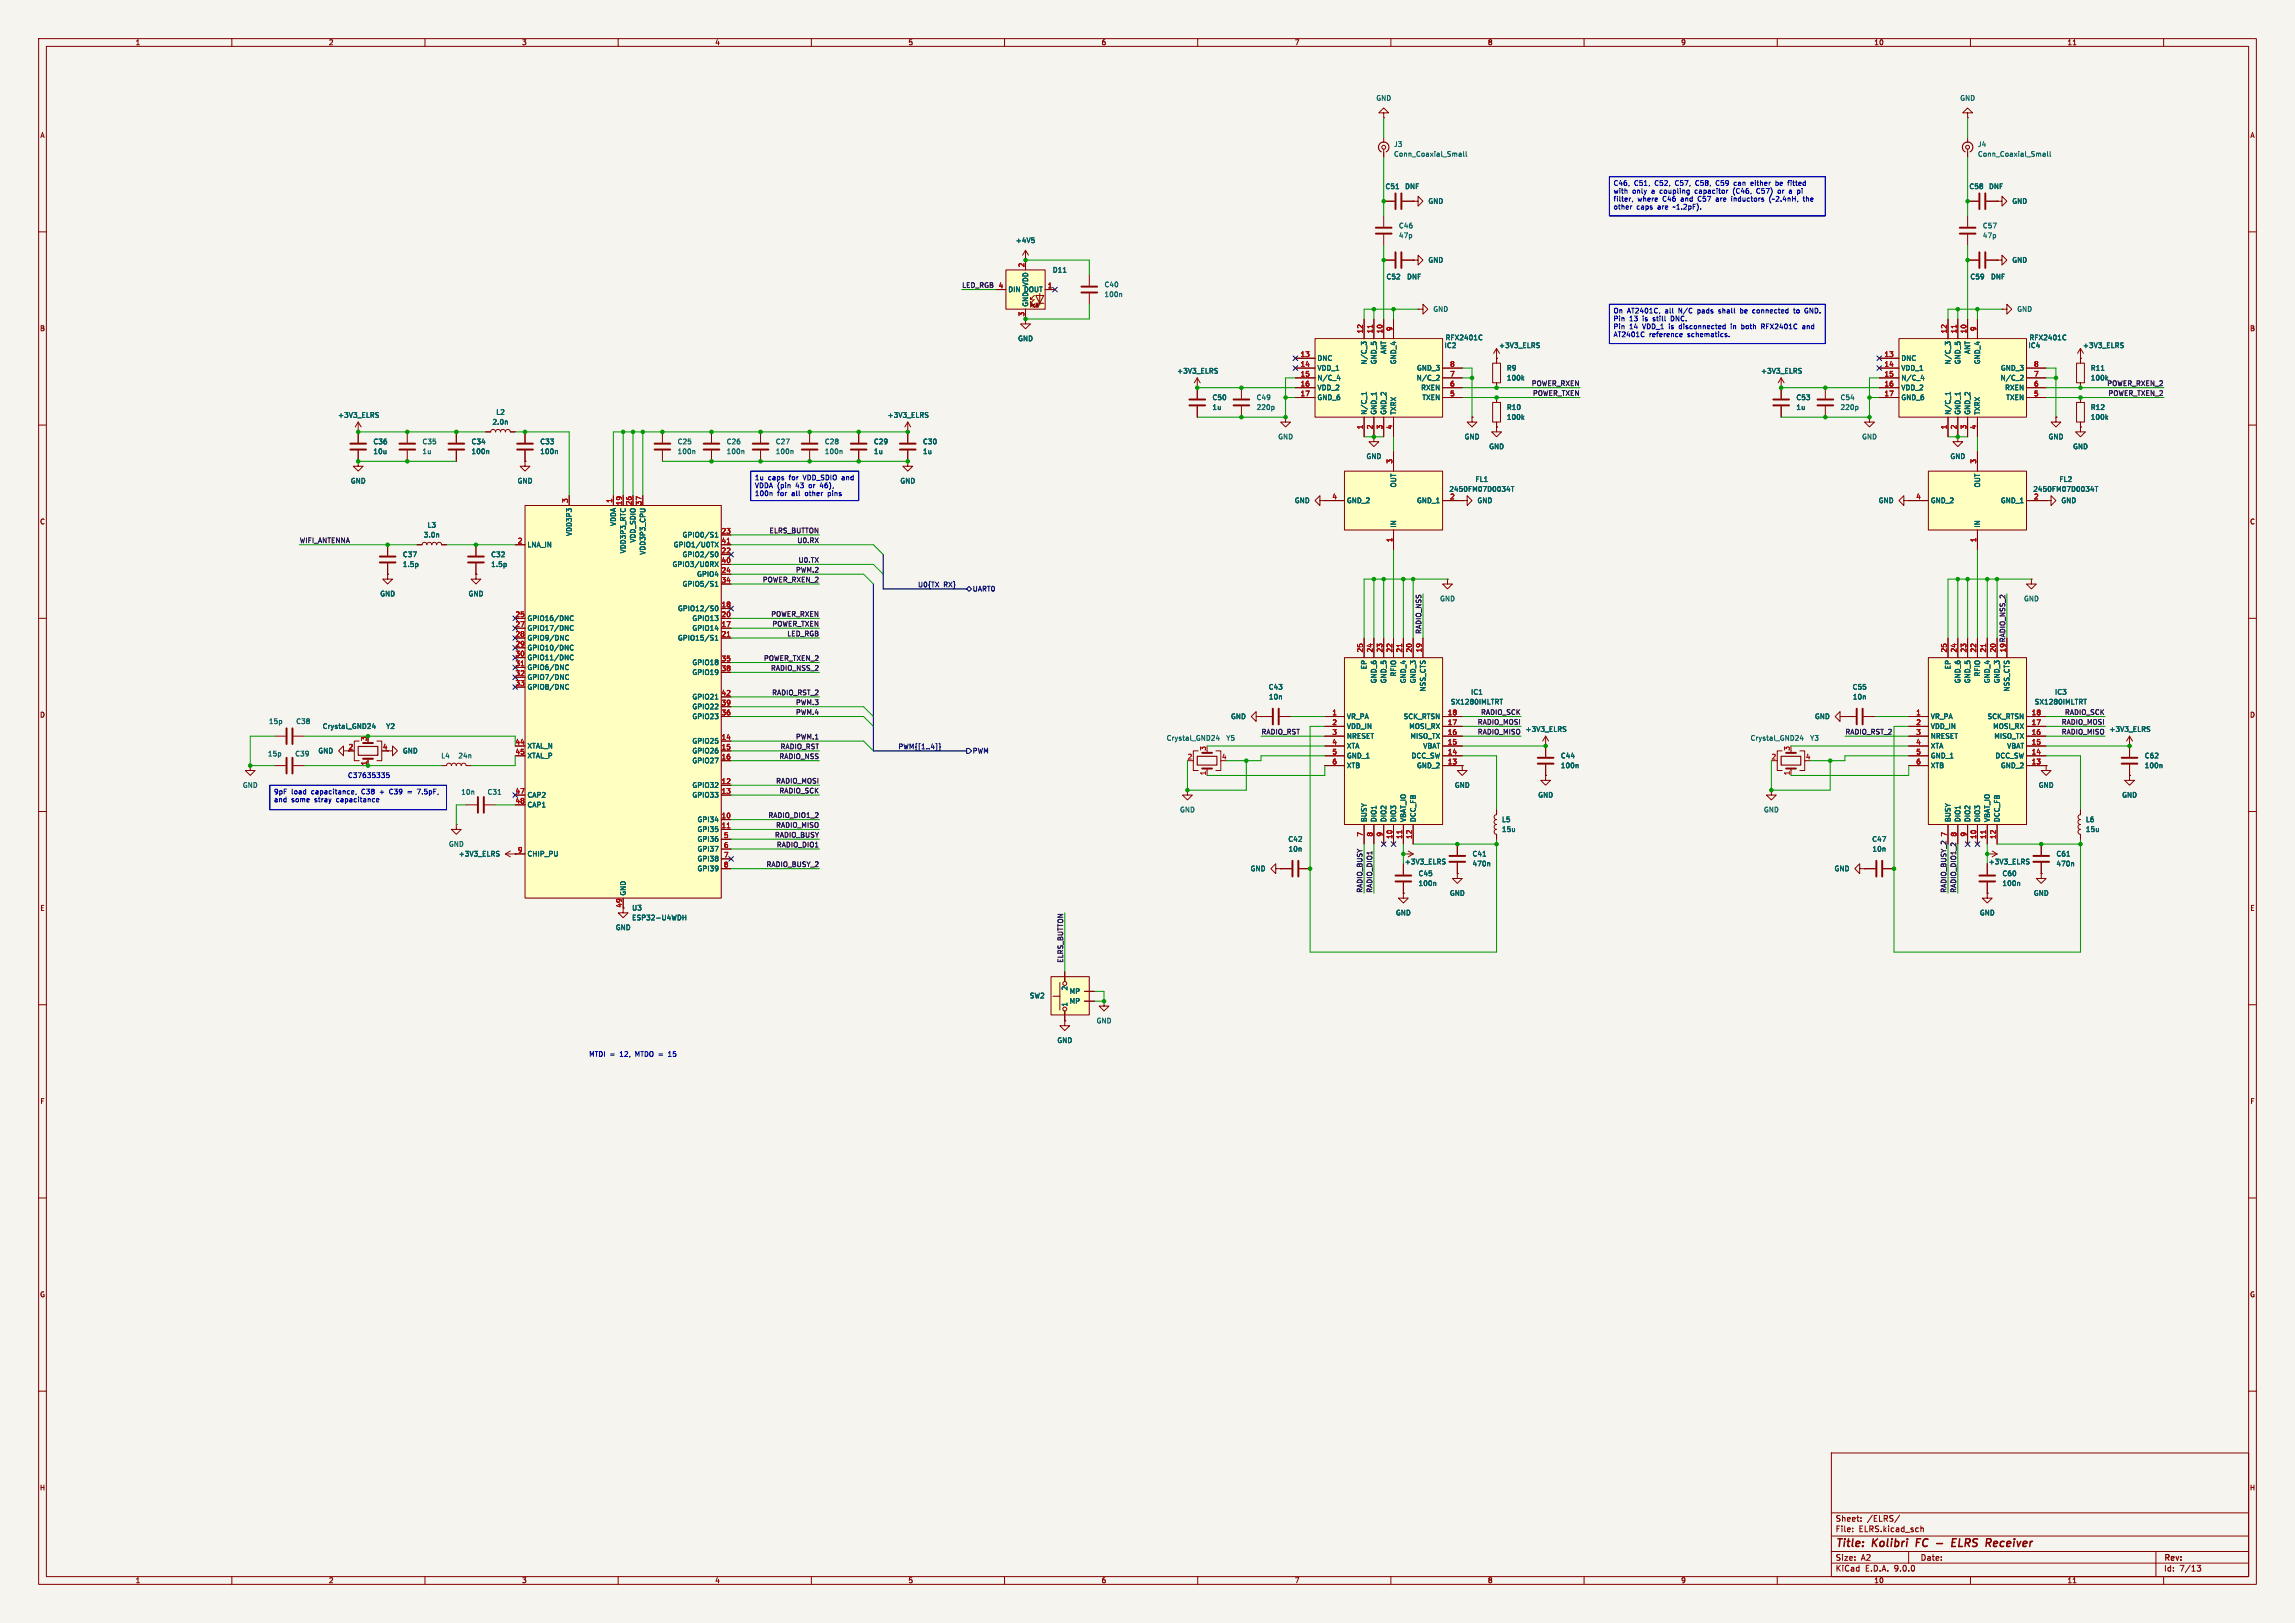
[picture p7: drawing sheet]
<svg xmlns="http://www.w3.org/2000/svg" width="594mm" height="420mm" viewBox="0 0 594 420" stroke-linecap="round" stroke-linejoin="round" font-family="sans-serif">
<defs><g id="words">
<g font-size="2.8" fill="#840000">
<text x="475" y="400.9">Title:</text>
<text x="484.7" y="400.9">Kolibri</text>
<text x="496.8" y="400.9">FC</text>
<text x="507.6" y="400.9">ELRS</text>
<text x="517.3" y="400.9">Receiver</text>
</g>
<g font-size="2.1" fill="#840000">
<text x="475" y="394">Sheet:</text>
<text x="483.2" y="394">/ELRS/</text>
<text x="475" y="396.7">File:</text>
<text x="481.1" y="396.7">ELRS.kicad_sch</text>
<text x="475" y="406.9">KiCad</text>
<text x="475" y="404.1">Size:</text>
<text x="481.7" y="404.1">A2</text>
<text x="482.7" y="406.9">E.D.A.</text>
<text x="490.3" y="406.9">9.0.0</text>
<text x="497" y="404.1">Date:</text>
<text x="560" y="404.3">Rev:</text>
<text x="560" y="406.9">Id:</text>
<text x="564.1" y="406.9">7/13</text>
</g>
<g font-size="1.8" fill="#840000">
<text x="35" y="11.9">1</text>
<text x="85" y="11.9">2</text>
<text x="135" y="11.9">3</text>
<text x="185" y="11.9">4</text>
<text x="235" y="11.9">5</text>
<text x="285" y="11.9">6</text>
<text x="335" y="11.9">7</text>
<text x="385" y="11.9">8</text>
<text x="435" y="11.9">9</text>
<text x="485" y="11.9">10</text>
<text x="535" y="11.9">11</text>
<text x="10.3" y="35.9">A</text>
<text x="582.3" y="35.9">A</text>
<text x="10.3" y="85.9">B</text>
<text x="582.3" y="85.9">B</text>
<text x="10.3" y="135.9">C</text>
<text x="582.3" y="135.9">C</text>
<text x="10.3" y="185.9">D</text>
<text x="582.3" y="185.9">D</text>
<text x="90.1" y="194.1">2</text>
<text x="99" y="194.1">4</text>
<text x="10.3" y="235.9">E</text>
<text x="582.3" y="235.9">E</text>
<text x="10.3" y="285.9">F</text>
<text x="582.3" y="285.9">F</text>
<text x="10.3" y="335.9">G</text>
<text x="582.3" y="335.9">G</text>
<text x="10.2" y="385.9">H</text>
<text x="582.2" y="385.9">H</text>
<text x="35" y="409.9">1</text>
<text x="85" y="409.9">2</text>
<text x="135" y="409.9">3</text>
<text x="185" y="409.9">4</text>
<text x="235" y="409.9">5</text>
<text x="285" y="409.9">6</text>
<text x="335" y="409.9">7</text>
<text x="385" y="409.9">8</text>
<text x="435" y="409.9">9</text>
<text x="485" y="409.9">10</text>
<text x="535" y="409.9">11</text>
</g>
<g font-size="1.8" fill="#006464">
<text x="356.1" y="26.3">GND</text>
<text x="507.2" y="26.3">GND</text>
<text x="360.7" y="38.2">J3</text>
<text x="360.7" y="40.8">Conn_Coaxial_Small</text>
<text x="511.8" y="38.2">J4</text>
<text x="511.8" y="40.8">Conn_Coaxial_Small</text>
<text x="358.5" y="49.1">C51</text>
<text x="363.6" y="49.1">DNF</text>
<text x="369.6" y="52.9">GND</text>
<text x="509.6" y="49.1">C58</text>
<text x="514.7" y="49.1">DNF</text>
<text x="520.7" y="52.9">GND</text>
<text x="362" y="59.3">C46</text>
<text x="513.1" y="59.3">C57</text>
<text x="262.8" y="63.1">+4V5</text>
<text x="362" y="61.8">47p</text>
<text x="513.1" y="61.8">47p</text>
<text x="272.4" y="70.7">D11</text>
<text x="369.6" y="68.2">GND</text>
<text x="520.7" y="68.2">GND</text>
<text x="260.9" y="75.8">DIN DOUT</text>
<text x="266.3" y="74.2" transform="rotate(-90 266.3 74.2)">VDD</text>
<text x="285.8" y="77.1">100n</text>
<text x="285.8" y="74.5">C40</text>
<text x="358.7" y="72.5">C52</text>
<text x="364.1" y="72.5">DNF</text>
<text x="509.9" y="72.5">C59</text>
<text x="515.2" y="72.5">DNF</text>
<text x="266.3" y="79.5" transform="rotate(-90 266.3 79.5)">GND</text>
<text x="370.8" y="80.9">GND</text>
<text x="522" y="80.9">GND</text>
<text x="263.4" y="88.5">GND</text>
<text x="374" y="88.2">RFX2401C</text>
<text x="525.2" y="88.2">RFX2401C</text>
<text x="340.9" y="93.6">DNC</text>
<text x="353.9" y="94.4" transform="rotate(-90 353.9 94.4)">N/C_3</text>
<text x="356.5" y="94.4" transform="rotate(-90 356.5 94.4)">GND_5</text>
<text x="359" y="91.7" transform="rotate(-90 359 91.7)">ANT</text>
<text x="361.5" y="94.4" transform="rotate(-90 361.5 94.4)">GND_4</text>
<text x="373.8" y="90.3">IC2</text>
<text x="387.9" y="90.3">+3V3_ELRS</text>
<text x="492" y="93.6">DNC</text>
<text x="505.1" y="94.4" transform="rotate(-90 505.1 94.4)">N/C_3</text>
<text x="507.6" y="94.4" transform="rotate(-90 507.6 94.4)">GND_5</text>
<text x="510.1" y="91.7" transform="rotate(-90 510.1 91.7)">ANT</text>
<text x="512.7" y="94.4" transform="rotate(-90 512.7 94.4)">GND_4</text>
<text x="524.9" y="90.3">IC4</text>
<text x="539" y="90.3">+3V3_ELRS</text>
<text x="304.6" y="96.9">+3V3_ELRS</text>
<text x="340.9" y="101.2">VDD_2</text>
<text x="340.9" y="98.7">N/C_4</text>
<text x="340.9" y="96.1">VDD_1</text>
<text x="366.6" y="98.7">N/C_2</text>
<text x="366.6" y="96.1">GND_3</text>
<text x="367.7" y="101.2">RXEN</text>
<text x="389.9" y="96.1">R9</text>
<text x="389.9" y="98.7">100k</text>
<text x="455.7" y="96.9">+3V3_ELRS</text>
<text x="492" y="101.2">VDD_2</text>
<text x="492" y="98.7">N/C_4</text>
<text x="492" y="96.1">VDD_1</text>
<text x="517.7" y="98.7">N/C_2</text>
<text x="517.8" y="96.1">GND_3</text>
<text x="518.8" y="101.2">RXEN</text>
<text x="541" y="96.1">R11</text>
<text x="541" y="98.7">100k</text>
<text x="128.3" y="107.5">L2</text>
<text x="313.7" y="106.3">1u</text>
<text x="313.7" y="103.7">C50</text>
<text x="325.1" y="106.3">220p</text>
<text x="325.1" y="103.7">C49</text>
<text x="340.9" y="103.7">GND_6</text>
<text x="353.9" y="107.4" transform="rotate(-90 353.9 107.4)">N/C_1</text>
<text x="356.5" y="107.4" transform="rotate(-90 356.5 107.4)">GND_1</text>
<text x="359" y="107.4" transform="rotate(-90 359 107.4)">GND_2</text>
<text x="361.5" y="107.4" transform="rotate(-90 361.5 107.4)">TXRX</text>
<text x="368" y="103.7">TXEN</text>
<text x="389.9" y="106.3">R10</text>
<text x="464.8" y="106.3">1u</text>
<text x="464.8" y="103.7">C53</text>
<text x="476.3" y="106.3">220p</text>
<text x="476.3" y="103.7">C54</text>
<text x="492" y="103.7">GND_6</text>
<text x="505.1" y="107.4" transform="rotate(-90 505.1 107.4)">N/C_1</text>
<text x="507.6" y="107.4" transform="rotate(-90 507.6 107.4)">GND_1</text>
<text x="510.1" y="107.4" transform="rotate(-90 510.1 107.4)">GND_2</text>
<text x="512.7" y="107.4" transform="rotate(-90 512.7 107.4)">TXRX</text>
<text x="519.1" y="103.7">TXEN</text>
<text x="541" y="106.3">R12</text>
<text x="87.4" y="108.3">+3V3_ELRS</text>
<text x="127.4" y="110.1">2.0n</text>
<text x="229.6" y="108.3">+3V3_ELRS</text>
<text x="330.7" y="113.9">GND</text>
<text x="379" y="113.9">GND</text>
<text x="389.9" y="108.8">100k</text>
<text x="481.8" y="113.9">GND</text>
<text x="530.1" y="113.9">GND</text>
<text x="541" y="108.8">100k</text>
<text x="96.5" y="115.2">C36</text>
<text x="96.5" y="117.7">10u</text>
<text x="109.2" y="117.7">1u</text>
<text x="109.2" y="115.2">C35</text>
<text x="121.9" y="117.7">100n</text>
<text x="121.9" y="115.2">C34</text>
<text x="139.7" y="117.7">100n</text>
<text x="139.7" y="115.2">C33</text>
<text x="175.3" y="117.7">100n</text>
<text x="175.3" y="115.2">C25</text>
<text x="188" y="117.7">100n</text>
<text x="188" y="115.2">C26</text>
<text x="200.7" y="117.7">100n</text>
<text x="200.7" y="115.2">C27</text>
<text x="213.4" y="117.7">100n</text>
<text x="213.4" y="115.2">C28</text>
<text x="226.1" y="117.7">1u</text>
<text x="226.1" y="115.2">C29</text>
<text x="238.8" y="117.7">1u</text>
<text x="238.8" y="115.2">C30</text>
<text x="353.6" y="119">GND</text>
<text x="385.3" y="116.4">GND</text>
<text x="504.7" y="119">GND</text>
<text x="536.4" y="116.4">GND</text>
<text x="90.7" y="125.3">GND</text>
<text x="133.9" y="125.3">GND</text>
<text x="232.9" y="125.3">GND</text>
<text x="381.8" y="124.9">FL1</text>
<text x="532.9" y="124.9">FL2</text>
<text x="335" y="130.4">GND</text>
<text x="348.5" y="130.4">GND_2</text>
<text x="361.5" y="126.3" transform="rotate(-90 361.5 126.3)">OUT</text>
<text x="366.6" y="130.4">GND_1</text>
<text x="375" y="127.4">2450FM07D0034T</text>
<text x="382.3" y="130.4">GND</text>
<text x="486.1" y="130.4">GND</text>
<text x="499.6" y="130.4">GND_2</text>
<text x="512.7" y="126.3" transform="rotate(-90 512.7 126.3)">OUT</text>
<text x="517.8" y="130.4">GND_1</text>
<text x="526.1" y="127.4">2450FM07D0034T</text>
<text x="533.4" y="130.4">GND</text>
<text x="110.5" y="136.8">L3</text>
<text x="159.6" y="136.2" transform="rotate(-90 159.6 136.2)">VDDA</text>
<text x="361.5" y="136.7" transform="rotate(-90 361.5 136.7)">IN</text>
<text x="512.7" y="136.7" transform="rotate(-90 512.7 136.7)">IN</text>
<text x="109.6" y="139.3">3.0n</text>
<text x="136.4" y="141.8">LNA_IN</text>
<text x="148.2" y="138.8" transform="rotate(-90 148.2 138.8)">VDD3P3</text>
<text x="162.2" y="143.3" transform="rotate(-90 162.2 143.3)">VDD3P3_RTC</text>
<text x="164.7" y="140.5" transform="rotate(-90 164.7 140.5)">VDD_SDIO</text>
<text x="167.2" y="143.7" transform="rotate(-90 167.2 143.7)">VDD3P3_CPU</text>
<text x="174.2" y="141.8">GPIO1/U0TX</text>
<text x="176.5" y="139.3">GPIO0/S1</text>
<text x="104.1" y="144.4">C37</text>
<text x="104.1" y="146.9">1.5p</text>
<text x="127" y="144.4">C32</text>
<text x="127" y="146.9">1.5p</text>
<text x="173.9" y="146.9">GPIO3/U0RX</text>
<text x="176.5" y="144.4">GPIO2/S0</text>
<text x="180.3" y="149.5">GPIO4</text>
<text x="98.3" y="154.5">GND</text>
<text x="121.2" y="154.5">GND</text>
<text x="176.5" y="152">GPIO5/S1</text>
<text x="372.6" y="155.8">GND</text>
<text x="523.7" y="155.8">GND</text>
<text x="136.4" y="160.9">GPIO16/DNC</text>
<text x="175.3" y="158.3">GPIO12/S0</text>
<text x="179.1" y="160.9">GPIO13</text>
<text x="136.4" y="163.4">GPIO17/DNC</text>
<text x="136.4" y="166">GPIO9/DNC</text>
<text x="175.3" y="166">GPIO15/S1</text>
<text x="179.1" y="163.4">GPIO14</text>
<text x="136.4" y="168.5">GPIO10/DNC</text>
<text x="136.4" y="171">GPIO11/DNC</text>
<text x="136.4" y="173.6">GPIO6/DNC</text>
<text x="179.1" y="172.3">GPIO18</text>
<text x="353.9" y="173.3" transform="rotate(-90 353.9 173.3)">EP</text>
<text x="505.1" y="173.3" transform="rotate(-90 505.1 173.3)">EP</text>
<text x="136.4" y="176.1">GPIO7/DNC</text>
<text x="136.4" y="178.7">GPIO8/DNC</text>
<text x="179.1" y="174.9">GPIO19</text>
<text x="328.3" y="178.7">C43</text>
<text x="356.5" y="176.9" transform="rotate(-90 356.5 176.9)">GND_6</text>
<text x="359" y="176.9" transform="rotate(-90 359 176.9)">GND_5</text>
<text x="361.5" y="175.2" transform="rotate(-90 361.5 175.2)">RFIO</text>
<text x="364.1" y="176.9" transform="rotate(-90 364.1 176.9)">GND_4</text>
<text x="366.6" y="176.9" transform="rotate(-90 366.6 176.9)">GND_3</text>
<text x="369.2" y="179.1" transform="rotate(-90 369.2 179.1)">NSS_CTS</text>
<text x="380.6" y="180">IC1</text>
<text x="479.4" y="178.7">C55</text>
<text x="507.6" y="176.9" transform="rotate(-90 507.6 176.9)">GND_6</text>
<text x="510.1" y="176.9" transform="rotate(-90 510.1 176.9)">GND_5</text>
<text x="512.7" y="175.2" transform="rotate(-90 512.7 175.2)">RFIO</text>
<text x="515.2" y="176.9" transform="rotate(-90 515.2 176.9)">GND_4</text>
<text x="517.8" y="176.9" transform="rotate(-90 517.8 176.9)">GND_3</text>
<text x="520.3" y="179.1" transform="rotate(-90 520.3 179.1)">NSS_CTS</text>
<text x="531.8" y="180">IC3</text>
<text x="179.1" y="181.2">GPIO21</text>
<text x="179.1" y="183.7">GPIO22</text>
<text x="328.3" y="181.2">10n</text>
<text x="375.4" y="182.5">SX1280IMLTRT</text>
<text x="479.4" y="181.2">10n</text>
<text x="526.5" y="182.5">SX1280IMLTRT</text>
<text x="69.5" y="187.6">15p</text>
<text x="76.5" y="187.6">C38</text>
<text x="83.4" y="188.8">Crystal_GND24</text>
<text x="99.8" y="188.8">Y2</text>
<text x="179.1" y="186.3">GPIO23</text>
<text x="301.8" y="191.9">Crystal_GND24</text>
<text x="317.3" y="191.9">Y5</text>
<text x="318.5" y="186.3">GND</text>
<text x="348.5" y="186.3">VR_PA</text>
<text x="348.5" y="188.8">VDD_IN</text>
<text x="348.5" y="191.4">NRESET</text>
<text x="363.2" y="186.3">SCK_RTSN</text>
<text x="364.6" y="188.8">MOSI_RX</text>
<text x="364.9" y="191.4">MISO_TX</text>
<text x="394.7" y="189.6">+3V3_ELRS</text>
<text x="453" y="191.9">Crystal_GND24</text>
<text x="468.4" y="191.9">Y3</text>
<text x="469.6" y="186.3">GND</text>
<text x="499.6" y="186.3">VR_PA</text>
<text x="499.6" y="188.8">VDD_IN</text>
<text x="499.6" y="191.4">NRESET</text>
<text x="514.3" y="186.3">SCK_RTSN</text>
<text x="515.8" y="188.8">MOSI_RX</text>
<text x="516.1" y="191.4">MISO_TX</text>
<text x="545.9" y="189.6">+3V3_ELRS</text>
<text x="69.2" y="195.9">15p</text>
<text x="76.3" y="195.9">C39</text>
<text x="82.3" y="195.2">GND</text>
<text x="104.1" y="195.2">GND</text>
<text x="114.1" y="196.4">L4</text>
<text x="118.5" y="196.4">24n</text>
<text x="136.4" y="193.9">XTAL_N</text>
<text x="136.4" y="196.4">XTAL_P</text>
<text x="179.1" y="192.6">GPIO25</text>
<text x="179.1" y="195.2">GPIO26</text>
<text x="179.1" y="197.7">GPIO27</text>
<text x="348.5" y="193.9">XTA</text>
<text x="348.5" y="196.4">GND_1</text>
<text x="365.2" y="196.4">DCC_SW</text>
<text x="368.3" y="193.9">VBAT</text>
<text x="403.9" y="196.4">C44</text>
<text x="499.6" y="193.9">XTA</text>
<text x="499.6" y="196.4">GND_1</text>
<text x="516.4" y="196.4">DCC_SW</text>
<text x="519.4" y="193.9">VBAT</text>
<text x="555" y="196.4">C62</text>
<text x="348.5" y="199">XTB</text>
<text x="366.6" y="199">GND_2</text>
<text x="403.9" y="199">100n</text>
<text x="499.6" y="199">XTB</text>
<text x="517.8" y="199">GND_2</text>
<text x="555" y="199">100n</text>
<text x="62.7" y="204.1">GND</text>
<text x="119.3" y="205.8">10n</text>
<text x="126.1" y="205.8">C31</text>
<text x="136.4" y="206.6">CAP2</text>
<text x="136.4" y="209.1">CAP1</text>
<text x="179.1" y="204.1">GPIO32</text>
<text x="179.1" y="206.6">GPIO33</text>
<text x="376.4" y="204.1">GND</text>
<text x="398" y="206.6">GND</text>
<text x="527.6" y="204.1">GND</text>
<text x="549.1" y="206.6">GND</text>
<text x="180.4" y="213">GPI34</text>
<text x="180.4" y="215.5">GPI35</text>
<text x="305.3" y="210.4">GND</text>
<text x="353.9" y="212.9" transform="rotate(-90 353.9 212.9)">BUSY</text>
<text x="356.5" y="212.9" transform="rotate(-90 356.5 212.9)">DIO1</text>
<text x="359" y="212.9" transform="rotate(-90 359 212.9)">DIO2</text>
<text x="361.5" y="212.9" transform="rotate(-90 361.5 212.9)">DIO3</text>
<text x="364.1" y="212.9" transform="rotate(-90 364.1 212.9)">VBAT_IO</text>
<text x="366.6" y="212.9" transform="rotate(-90 366.6 212.9)">DCC_FB</text>
<text x="388.6" y="213">L5</text>
<text x="388.6" y="215.5">15u</text>
<text x="456.4" y="210.4">GND</text>
<text x="505.1" y="212.9" transform="rotate(-90 505.1 212.9)">BUSY</text>
<text x="507.6" y="212.9" transform="rotate(-90 507.6 212.9)">DIO1</text>
<text x="510.1" y="212.9" transform="rotate(-90 510.1 212.9)">DIO2</text>
<text x="512.7" y="212.9" transform="rotate(-90 512.7 212.9)">DIO3</text>
<text x="515.2" y="212.9" transform="rotate(-90 515.2 212.9)">VBAT_IO</text>
<text x="517.8" y="212.9" transform="rotate(-90 517.8 212.9)">DCC_FB</text>
<text x="539.8" y="213">L6</text>
<text x="539.8" y="215.5">15u</text>
<text x="116.1" y="219.3">GND</text>
<text x="118.6" y="221.8">+3V3_ELRS</text>
<text x="136.4" y="221.8">CHIP_PU</text>
<text x="180.4" y="218">GPI36</text>
<text x="180.4" y="220.6">GPI37</text>
<text x="333.3" y="218">C42</text>
<text x="333.4" y="220.6">10n</text>
<text x="381" y="221.8">C41</text>
<text x="484.5" y="218">C47</text>
<text x="484.5" y="220.6">10n</text>
<text x="532.1" y="221.8">C61</text>
<text x="180.4" y="223.1">GPI38</text>
<text x="180.4" y="225.7">GPI39</text>
<text x="323.6" y="225.7">GND</text>
<text x="363.5" y="223.9">+3V3_ELRS</text>
<text x="367" y="226.9">C45</text>
<text x="381" y="224.4">470n</text>
<text x="474.7" y="225.7">GND</text>
<text x="514.6" y="223.9">+3V3_ELRS</text>
<text x="518.2" y="226.9">C60</text>
<text x="532.1" y="224.4">470n</text>
<text x="162.2" y="231.9" transform="rotate(-90 162.2 231.9)">GND</text>
<text x="367" y="229.5">100n</text>
<text x="375.2" y="232">GND</text>
<text x="518.2" y="229.5">100n</text>
<text x="526.3" y="232">GND</text>
<text x="163.5" y="235.8">U3</text>
<text x="163.5" y="238.4">ESP32-U4WDH</text>
<text x="361.2" y="237.1">GND</text>
<text x="512.3" y="237.1">GND</text>
<text x="159.3" y="240.9">GND</text>
<text x="276.5" y="256.4" transform="rotate(-90 276.5 256.4)">2</text>
<text x="276.7" y="257.4">MP</text>
<text x="266.4" y="258.5">SW2</text>
<text x="276.5" y="260.6" transform="rotate(-90 276.5 260.6)">1</text>
<text x="276.7" y="259.9">MP</text>
<text x="283.7" y="265">GND</text>
<text x="273.6" y="270.1">GND</text>
</g>
<g font-size="1.8" fill="#0000c2">
<text x="417.5" y="48.4">C46,</text>
<text x="417.5" y="50.4">with</text>
<text x="417.5" y="52.5">filter,</text>
<text x="422.5" y="50.4">only</text>
<text x="423" y="48.4">C51,</text>
<text x="423.9" y="52.5">where</text>
<text x="427.6" y="50.4">a</text>
<text x="428.4" y="48.4">C52,</text>
<text x="429.9" y="50.4">coupling</text>
<text x="430.5" y="52.5">C46</text>
<text x="433.9" y="48.4">C57,</text>
<text x="435.4" y="52.5">and</text>
<text x="439.2" y="50.4">capacitor</text>
<text x="439.4" y="48.4">C58,</text>
<text x="440" y="52.5">C57</text>
<text x="444.8" y="52.5">are</text>
<text x="444.8" y="48.4">C59</text>
<text x="449" y="52.5">inductors</text>
<text x="449.2" y="50.4">(C46,</text>
<text x="449.7" y="48.4">can</text>
<text x="454.3" y="48.4">either</text>
<text x="455.6" y="50.4">C57)</text>
<text x="459" y="52.5">(~2.4nH,</text>
<text x="460.9" y="48.4">be</text>
<text x="461.3" y="50.4">or</text>
<text x="464.3" y="48.4">fitted</text>
<text x="464.4" y="50.4">a</text>
<text x="466.7" y="50.4">pi</text>
<text x="468.1" y="52.5">the</text>
<text x="417.5" y="54.5">other</text>
<text x="423.6" y="54.5">caps</text>
<text x="429.2" y="54.5">are</text>
<text x="433.4" y="54.5">~1.2pF).</text>
<text x="417.5" y="81.4">On</text>
<text x="417.5" y="83.5">Pin</text>
<text x="421.2" y="81.4">AT2401C,</text>
<text x="421.7" y="83.5">13</text>
<text x="425.3" y="83.5">is</text>
<text x="428.1" y="83.5">still</text>
<text x="431.1" y="81.4">all</text>
<text x="433" y="83.5">DNC.</text>
<text x="434.8" y="81.4">N/C</text>
<text x="439.9" y="81.4">pads</text>
<text x="445.5" y="81.4">shall</text>
<text x="451.3" y="81.4">be</text>
<text x="454.7" y="81.4">connected</text>
<text x="465.6" y="81.4">to</text>
<text x="468.6" y="81.4">GND.</text>
<text x="417.5" y="85.5">Pin</text>
<text x="417.5" y="87.6">AT2401C</text>
<text x="421.7" y="85.5">14</text>
<text x="425.3" y="85.5">VDD_1</text>
<text x="426.8" y="87.6">reference</text>
<text x="432.3" y="85.5">is</text>
<text x="435.1" y="85.5">disconnected</text>
<text x="436.9" y="87.6">schematics.</text>
<text x="448.7" y="85.5">in</text>
<text x="451.6" y="85.5">both</text>
<text x="457" y="85.5">RFX2401C</text>
<text x="467.8" y="85.5">and</text>
<text x="195.3" y="124.6">1u</text>
<text x="198.8" y="124.6">caps</text>
<text x="204.4" y="124.6">for</text>
<text x="208.2" y="124.6">VDD_SDIO and</text>
<text x="195.3" y="126.6">VDDA (pin</text>
<text x="195.3" y="128.7">100n</text>
<text x="201.2" y="128.7">for</text>
<text x="205" y="128.7">all</text>
<text x="206.1" y="126.6">43</text>
<text x="208.7" y="128.7">other</text>
<text x="209.7" y="126.6">or</text>
<text x="212.8" y="126.6">46),</text>
<text x="214.8" y="128.7">pins</text>
<text x="89.9" y="201.5">C37635335</text>
<text x="70.8" y="205.9">9pF</text>
<text x="70.8" y="207.9">and</text>
<text x="75.4" y="207.9">some</text>
<text x="75.4" y="205.9">load</text>
<text x="80.7" y="205.9">capacitance,</text>
<text x="81.6" y="207.9">stray</text>
<text x="87.4" y="207.9">capacitance</text>
<text x="93.9" y="205.9">C38</text>
<text x="98.8" y="205.9">+</text>
<text x="101.5" y="205.9">C39</text>
<text x="109.1" y="205.9">7.5pF,</text>
<text x="152.4" y="273.7">MTDI =</text>
<text x="160.6" y="273.7">12,</text>
<text x="164.8" y="273.7">MTDO =</text>
<text x="173.7" y="273.7">15</text>
</g>
<g font-size="1.8" fill="#a90000">
<text x="265.2" y="69.3" transform="rotate(-90 265.2 69.3)">2</text>
<text x="258.4" y="74.7">4</text>
<text x="271.1" y="74.7">1</text>
<text x="265.2" y="82" transform="rotate(-90 265.2 82)">3</text>
<text x="352.8" y="86.4" transform="rotate(-90 352.8 86.4)">12</text>
<text x="355.3" y="86.4" transform="rotate(-90 355.3 86.4)">11</text>
<text x="357.9" y="86.4" transform="rotate(-90 357.9 86.4)">10</text>
<text x="360.4" y="85.8" transform="rotate(-90 360.4 85.8)">9</text>
<text x="503.9" y="86.4" transform="rotate(-90 503.9 86.4)">12</text>
<text x="506.5" y="86.4" transform="rotate(-90 506.5 86.4)">11</text>
<text x="509" y="86.4" transform="rotate(-90 509 86.4)">10</text>
<text x="511.6" y="85.8" transform="rotate(-90 511.6 85.8)">9</text>
<text x="336.5" y="95">14</text>
<text x="336.5" y="92.5">13</text>
<text x="375.2" y="95">8</text>
<text x="487.6" y="95">14</text>
<text x="487.6" y="92.5">13</text>
<text x="526.3" y="95">8</text>
<text x="336.5" y="100.1">16</text>
<text x="336.5" y="97.5">15</text>
<text x="375.2" y="100.1">6</text>
<text x="375.2" y="97.5">7</text>
<text x="487.6" y="100.1">16</text>
<text x="487.6" y="97.5">15</text>
<text x="526.3" y="100.1">6</text>
<text x="526.3" y="97.5">7</text>
<text x="336.5" y="102.6">17</text>
<text x="375.2" y="102.6">5</text>
<text x="487.6" y="102.6">17</text>
<text x="526.3" y="102.6">5</text>
<text x="352.8" y="111.2" transform="rotate(-90 352.8 111.2)">1</text>
<text x="355.3" y="111.2" transform="rotate(-90 355.3 111.2)">2</text>
<text x="357.9" y="111.2" transform="rotate(-90 357.9 111.2)">3</text>
<text x="360.4" y="111.2" transform="rotate(-90 360.4 111.2)">4</text>
<text x="503.9" y="111.2" transform="rotate(-90 503.9 111.2)">1</text>
<text x="506.5" y="111.2" transform="rotate(-90 506.5 111.2)">2</text>
<text x="509" y="111.2" transform="rotate(-90 509 111.2)">3</text>
<text x="511.6" y="111.2" transform="rotate(-90 511.6 111.2)">4</text>
<text x="360.4" y="120.1" transform="rotate(-90 360.4 120.1)">3</text>
<text x="511.6" y="120.1" transform="rotate(-90 511.6 120.1)">3</text>
<text x="147.1" y="130.2" transform="rotate(-90 147.1 130.2)">3</text>
<text x="158.5" y="130.2" transform="rotate(-90 158.5 130.2)">1</text>
<text x="161" y="130.9" transform="rotate(-90 161 130.9)">19</text>
<text x="163.6" y="130.9" transform="rotate(-90 163.6 130.9)">26</text>
<text x="166.1" y="130.9" transform="rotate(-90 166.1 130.9)">37</text>
<text x="344.7" y="129.3">4</text>
<text x="375.2" y="129.3">2</text>
<text x="495.9" y="129.3">4</text>
<text x="526.3" y="129.3">2</text>
<text x="133.9" y="140.7">2</text>
<text x="186.6" y="138.2">23</text>
<text x="186.6" y="140.7">41</text>
<text x="186.6" y="143.3">22</text>
<text x="360.4" y="140.4" transform="rotate(-90 360.4 140.4)">1</text>
<text x="511.6" y="140.4" transform="rotate(-90 511.6 140.4)">1</text>
<text x="186.6" y="145.8">40</text>
<text x="186.6" y="148.3">24</text>
<text x="186.6" y="150.9">34</text>
<text x="133.3" y="159.8">25</text>
<text x="186.6" y="157.2">18</text>
<text x="186.6" y="159.8">20</text>
<text x="133.3" y="162.3">27</text>
<text x="133.3" y="164.8">28</text>
<text x="133.3" y="167.4">29</text>
<text x="186.6" y="162.3">17</text>
<text x="186.6" y="164.8">21</text>
<text x="133.3" y="169.9">30</text>
<text x="133.3" y="172.5">31</text>
<text x="186.6" y="171.2">35</text>
<text x="186.6" y="173.7">38</text>
<text x="352.8" y="169" transform="rotate(-90 352.8 169)">25</text>
<text x="355.3" y="169" transform="rotate(-90 355.3 169)">24</text>
<text x="357.9" y="169" transform="rotate(-90 357.9 169)">23</text>
<text x="360.4" y="169" transform="rotate(-90 360.4 169)">22</text>
<text x="363" y="169" transform="rotate(-90 363 169)">21</text>
<text x="365.5" y="169" transform="rotate(-90 365.5 169)">20</text>
<text x="368" y="169" transform="rotate(-90 368 169)">19</text>
<text x="503.9" y="169" transform="rotate(-90 503.9 169)">25</text>
<text x="506.5" y="169" transform="rotate(-90 506.5 169)">24</text>
<text x="509" y="169" transform="rotate(-90 509 169)">23</text>
<text x="511.6" y="169" transform="rotate(-90 511.6 169)">22</text>
<text x="514.1" y="169" transform="rotate(-90 514.1 169)">21</text>
<text x="516.6" y="169" transform="rotate(-90 516.6 169)">20</text>
<text x="519.2" y="169" transform="rotate(-90 519.2 169)">19</text>
<text x="133.3" y="175">32</text>
<text x="133.3" y="177.5">33</text>
<text x="186.6" y="180.1">42</text>
<text x="186.6" y="182.6">39</text>
<text x="186.6" y="185.2">36</text>
<text x="344.7" y="185.2">1</text>
<text x="374.6" y="185.2">18</text>
<text x="495.9" y="185.2">1</text>
<text x="525.7" y="185.2">18</text>
<text x="95" y="191.8" transform="rotate(-90 95 191.8)">3</text>
<text x="186.6" y="191.5">14</text>
<text x="344.7" y="187.7">2</text>
<text x="344.7" y="190.2">3</text>
<text x="374.6" y="187.7">17</text>
<text x="374.6" y="190.2">16</text>
<text x="495.9" y="187.7">2</text>
<text x="495.9" y="190.2">3</text>
<text x="525.7" y="187.7">17</text>
<text x="525.7" y="190.2">16</text>
<text x="133.3" y="192.8">44</text>
<text x="133.3" y="195.3">45</text>
<text x="186.6" y="194.1">15</text>
<text x="186.6" y="196.6">16</text>
<text x="307.3" y="196.6">2</text>
<text x="312.2" y="194.4" transform="rotate(-90 312.2 194.4)">3</text>
<text x="316.2" y="196.6">4</text>
<text x="344.7" y="192.8">4</text>
<text x="344.7" y="195.3">5</text>
<text x="344.7" y="197.9">6</text>
<text x="374.6" y="192.8">15</text>
<text x="374.6" y="195.3">14</text>
<text x="374.6" y="197.9">13</text>
<text x="458.4" y="196.6">2</text>
<text x="463.3" y="194.4" transform="rotate(-90 463.3 194.4)">3</text>
<text x="467.3" y="196.6">4</text>
<text x="495.9" y="192.8">4</text>
<text x="495.9" y="195.3">5</text>
<text x="495.9" y="197.9">6</text>
<text x="525.7" y="192.8">15</text>
<text x="525.7" y="195.3">14</text>
<text x="525.7" y="197.9">13</text>
<text x="95" y="198.2" transform="rotate(-90 95 198.2)">1</text>
<text x="186.6" y="202.9">12</text>
<text x="312.2" y="200.7" transform="rotate(-90 312.2 200.7)">1</text>
<text x="463.3" y="200.7" transform="rotate(-90 463.3 200.7)">1</text>
<text x="133.3" y="205.5">47</text>
<text x="133.3" y="208">48</text>
<text x="186.6" y="205.5">13</text>
<text x="186.6" y="211.8">10</text>
<text x="186.6" y="214.4">11</text>
<text x="133.9" y="220.7">9</text>
<text x="187.3" y="216.9">5</text>
<text x="187.3" y="219.5">6</text>
<text x="187.3" y="222">7</text>
<text x="352.8" y="216.6" transform="rotate(-90 352.8 216.6)">7</text>
<text x="355.3" y="216.6" transform="rotate(-90 355.3 216.6)">8</text>
<text x="357.9" y="216.6" transform="rotate(-90 357.9 216.6)">9</text>
<text x="360.4" y="217.2" transform="rotate(-90 360.4 217.2)">10</text>
<text x="363" y="217.2" transform="rotate(-90 363 217.2)">11</text>
<text x="365.5" y="217.2" transform="rotate(-90 365.5 217.2)">12</text>
<text x="503.9" y="216.6" transform="rotate(-90 503.9 216.6)">7</text>
<text x="506.5" y="216.6" transform="rotate(-90 506.5 216.6)">8</text>
<text x="509" y="216.6" transform="rotate(-90 509 216.6)">9</text>
<text x="511.6" y="217.2" transform="rotate(-90 511.6 217.2)">10</text>
<text x="514.1" y="217.2" transform="rotate(-90 514.1 217.2)">11</text>
<text x="516.6" y="217.2" transform="rotate(-90 516.6 217.2)">12</text>
<text x="187.3" y="224.5">8</text>
<text x="161" y="235" transform="rotate(-90 161 235)">49</text>
</g>
<g font-size="1.8" fill="#0f0f0f">
<text x="248.9" y="74.6">LED_RGB 4</text>
<text x="396.3" y="100">POWER_RXEN</text>
<text x="545.3" y="100">POWER_RXEN_2</text>
<text x="396.6" y="102.5">POWER_TXEN</text>
<text x="545.6" y="102.5">POWER_TXEN_2</text>
<text x="77.5" y="140.6">WIFI_ANTENNA</text>
<text x="199.1" y="138.1">ELRS_BUTTON</text>
<text x="206.3" y="140.6">U0.RX</text>
<text x="205.9" y="148.2">PWM.2</text>
<text x="206.6" y="145.7">U0.TX</text>
<text x="197.3" y="150.8">POWER_RXEN_2</text>
<text x="199.5" y="159.7">POWER_RXEN</text>
<text x="199.8" y="162.2">POWER_TXEN</text>
<text x="203.7" y="164.8">LED_RGB</text>
<text x="368" y="164.2" transform="rotate(-90 368 164.2)">RADIO_NSS</text>
<text x="197.6" y="171.1">POWER_TXEN_2</text>
<text x="199.4" y="173.6">RADIO_NSS_2</text>
<text x="519.2" y="169" transform="rotate(-90 519.2 169)">19 RADIO_NSS_2</text>
<text x="199.7" y="180">RADIO_RST_2</text>
<text x="205.9" y="185.1">PWM.4</text>
<text x="205.9" y="182.5">PWM.3</text>
<text x="383.2" y="185.1">RADIO_SCK</text>
<text x="534.3" y="185.1">RADIO_SCK</text>
<text x="205.9" y="191.4">PWM.1</text>
<text x="326.4" y="190.2">RADIO_RST</text>
<text x="382.4" y="187.6">RADIO_MOSI</text>
<text x="382.4" y="190.2">RADIO_MISO</text>
<text x="477.5" y="190.2">RADIO_RST_2</text>
<text x="533.5" y="187.6">RADIO_MOSI</text>
<text x="533.5" y="190.2">RADIO_MISO</text>
<text x="201.6" y="196.5">RADIO_NSS</text>
<text x="201.9" y="194">RADIO_RST</text>
<text x="200.8" y="202.9">RADIO_MOSI</text>
<text x="201.6" y="205.4">RADIO_SCK</text>
<text x="198.8" y="211.7">RADIO_DIO1_2</text>
<text x="200.8" y="214.3">RADIO_MISO</text>
<text x="200.5" y="216.8">RADIO_BUSY</text>
<text x="200.9" y="219.4">RADIO_DIO1</text>
<text x="198.3" y="224.4">RADIO_BUSY_2</text>
<text x="352.7" y="231.1" transform="rotate(-90 352.7 231.1)">RADIO_BUSY</text>
<text x="355.3" y="231.1" transform="rotate(-90 355.3 231.1)">RADIO_DIO1</text>
<text x="503.8" y="231.1" transform="rotate(-90 503.8 231.1)">RADIO_BUSY_2</text>
<text x="506.4" y="231.1" transform="rotate(-90 506.4 231.1)">RADIO_DIO1_2</text>
<text x="275.2" y="249.2" transform="rotate(-90 275.2 249.2)">ELRS_BUTTON</text>
</g>
<g font-size="1.8" fill="#000084">
<text x="237.5" y="152.1">U0{TX</text>
<text x="244.2" y="152.1">RX}</text>
<text x="251.7" y="153.3">UART0</text>
<text x="232.4" y="194">PWM{[1..4]}</text>
<text x="251.7" y="195.2">PWM</text>
</g>
<text font-size="1.1" fill="#840000" x="266.4" y="79.7">RGB</text>
</g></defs>
<path d="M0 0h594v420h-594z" fill="#f5f4ef" stroke="#f5f4ef" stroke-width=".26"/>
<g fill="none" stroke="#840000" stroke-width=".26">
<path d="M10 10h574v400h-574zM12 12h570v396h-570zM60 10v2M110 10v2M160 10v2M210 10v2M260 10v2M310 10v2M360 10v2M410 10v2M460 10v2M510 10v2"/>
<path d="M536.6 11.6h.7M560 10v2M358.1 35.6v1.2M358.1 38.6v2M10 60h2M582 60h2M386.3 94h2.1v5.1h-2.1zM387.3 92.7v1.3M387.3 99.1v1.2M10 110h2M386.3 104.1h2.1v5.1h-2.1zM387.3 110.5v1.3h1.3l-1.3 1.2-1.2-1.2h1.2"/>
<path d="M387.3 110.5h.1M387.3 102.9v1.2M387.3 109.2v1.3M582 110h2M10 160h2M582 160h2M326.4 185.4h2.8M331.2 185.4h2.8M378.5 198.1v1.3h1.2l-1.2 1.3-1.3-1.3h1.3M378.5 198.1h.1M10 210h2M377.2 218.4v2.8"/>
<path d="M582 210h2M363.2 231.1v1.3h1.3l-1.3 1.3-1.3-1.3h1.3M363.2 231.1h.1M363.2 221h.1M363.2 221h2.6M363.2 223.5v2.8M363.2 228.3v2.8M364.5 220.2l1.3 .8M365.8 221l-1.3 .7M377.2 226.1v1.2h1.3l-1.3 1.3-1.3-1.3h1.3M377.2 226.1h.1M377.2 223.3v2.8"/>
<path d="M10 260h2M582 260h2M10 310h2M582 310h2M10 360h2M474 376h108v32h-108zM582 360h2M474 397.5h108M474 391.5h108M479.5 396.2v.2M479.5 395.4v.2M481.7 393.5v.2"/>
<path d="M481.7 392.7v.2M491.7 392.1l-1.3 1.9M497.2 394.9v1.5M497.2 395.5l.5-.1 .1 1M60 408v2M110 408v2M160 408v2M210 408v2M260 408v2M310 408v2M360 408v2M410 408v2"/>
<path d="M460 408v2M474 404.5h108M474 401.5h108M494 401.5v3M510 408v2M536.6 409.6h.7M558 401.5v6.5M560 408v2M568.7 405.1h.9l-.5 .5 .4 .2v.6l-.8 .1"/>
<circle cx="358.1" cy="38.1" r=".51"/>
</g>
<path d="M496.2 398.2l-.3 2M501.3 399.4h1.5M505.3 399.1h.7M506.4 398.2h-1l-.2 2h.9M516.8 398.9l-.6 .1M517 399.3l-1 .2M516 400.1l.6 .1" fill="none" stroke="#840000" stroke-width=".4"/>
<path d="M329.4 183.4v4.1M331 183.4v4.1M361.2 226.6h4.1M361.2 228.1h4.1M375.2 223h4M375.2 221.5h4" fill="none" stroke="#840000" stroke-width=".51"/>
<path d="M357.5 39.3a1.35 1.35 0 0 1-.4-2.1 1.35 1.35 0 0 1 2.1 0 1.35 1.35 0 0 1-.4 2.1" fill="none" stroke="#840000" stroke-width=".3"/>
<g fill="none" stroke="#006464" stroke-width=".26">
<path d="M377.7 39.7h.4l.1 .8M378.2 39.9l-.5 .1M378.8 39.2v1.1l.2 .2M379.5 39.2v1.1l.2 .2M377.7 40.4h.5M394.1 97.9l.3 .5M394.4 97.5l-.5 .5M394.1 108l.3 .5M394.4 107.7l-.5 .5M371.4 228.3l.2 .2v.7M373.6 222.9l.3 .1 .1 .3-.5 .3M373.6 222.3l.4 .1"/>
<path d="M383.8 221.6h.8M385.4 223.3l.2 .1v.7"/>
</g>
<path d="M348 170.2h25.4v43.2h-25.4z" fill="#ffffc2"/>
<g fill="none" stroke="#840000" stroke-width=".26">
<path d="M358.1 29.2h1.3l-1.3-1.3-1.2 1.3h1.2v1.3M358.1 30.5h.1M341.6 129.5v-1.2l-1.2 1.2 1.2 1.3v-1.3h1.3M342.9 129.5h.1M374.6 149.9v1.2h1.3l-1.3 1.3-1.2-1.3h1.2M374.6 149.9h.1M348 170.2h25.4v43.2h-25.4zM353.1 165.1v5.1M355.6 165.1v5.1M358.1 165.1v5.1M360.7 165.1v5.1M363.2 165.1v5.1"/>
<path d="M365.8 165.1v5.1M368.3 165.1v5.1M342.9 185.4h5.1M342.9 188h5.1M342.9 190.5h5.1M342.9 193h5.1M342.9 195.6h5.1M342.9 198.1h5.1M373.4 185.4h5.1M373.4 188h5.1M373.4 190.5h5.1M373.4 193h5.1"/>
<path d="M373.4 195.6h5.1M373.4 198.1h5.1M353.1 213.4v5M355.6 213.4v5M358.1 213.4v5M360.7 213.4v5M363.2 213.4v5M365.8 213.4v5M330.2 224.8v-1.3l-1.3 1.3 1.3 1.3v-1.3h1.3M331.5 224.8h.1M331.5 224.8h2.8M336.3 224.8h2.8"/>
</g>
<path d="M362.8 166.7v.7M362.8 214.9v.8" fill="none" stroke="#a90000" stroke-width=".26"/>
<path d="M388.2 181h.7" fill="none" stroke="#006464" stroke-width=".26"/>
<path d="M334.5 222.8v4M336 222.8v4" fill="none" stroke="#840000" stroke-width=".51"/>
<path d="M348 121.9h25.4v15.3h-25.4z" fill="#ffffc2"/>
<g fill="none" stroke="#840000" stroke-width=".26">
<path d="M461 97.8l-.8 1.3M461 97.8l.8 1.3M461 97.8v2.5M196.8 111.8v2.8M196.8 116.6v2.8M209.5 111.8v2.8M209.5 116.6v2.8M222.2 111.8v2.8M222.2 116.6v2.8M234.9 119.4v1.3h1.3l-1.3 1.2-1.2-1.2h1.2M234.9 119.4h.1M234.9 111.8h.1"/>
<path d="M234.9 109.2v5.4M234.9 116.6v2.8M234.9 109.2l-.7 1.3M234.9 109.2l.8 1.3M360.7 116.8v5.1M461 100.3h.1M342.9 129.5h5.1M348 121.9h25.4v15.3h-25.4zM360.7 137.2v5M373.4 129.5h5.1M378.5 129.5h1.2v-1.2l1.3 1.2-1.3 1.3v-1.3M378.5 129.5h.1"/>
<path d="M525.8 149.9v1.2h1.2l-1.2 1.3-1.3-1.3h1.3M525.8 149.9h.1M400 193h.1M400 190.5v5.3M400 197.9v2.8M400 190.5l-.7 1.3M400 190.5l.8 1.3M118.1 213.4v1.2h1.3l-1.3 1.3-1.3-1.3h1.3M118.1 213.4h.1M120.6 208.3h2.8M125.5 208.3h2.8M387.3 209.6v1.2l-.4 .2-.2 .4 .2 .5 .4 .2-.4 .2-.2 .4 .2 .5 .4 .2-.4 .1-.2 .5 .2 .4 .4 .2-.4 .2-.2 .5 .2 .4 .4 .2v1.3"/>
<path d="M400 200.7v1.2h1.3l-1.3 1.3-1.2-1.3h1.2M400 200.7h.1M130.8 221l1.3 .7M130.8 221h2.5M132.1 220.2l-1.3 .8M133.3 221h.1M161.3 235v1.2h1.3l-1.3 1.3-1.3-1.3h1.3"/>
</g>
<g fill="none" stroke="#006464" stroke-width=".26">
<path d="M465.8 95.9l.3 .1 .1 .3-.5 .3M465.8 95.3l.4 .1M205.1 116.6l.1 .2v.6M217.8 116.6l.1 .2v.6M239.7 107.4l.4 .1 .1 .3-.6 .2M239.7 106.8h.5M390.3 125.8l-.3 .9h.8M390.6 126.3v.9M391.1 125.9h.8M391.5 125.9v1.3M404.8 188.6l.4 .2 .1 .3-.6 .2M404.8 188l.5 .1"/>
<path d="M408.3 197.9l.1 .1v.7M128.9 205.6h.7M128.7 220.9l.4 .1 .1 .3-.6 .3M128.7 220.3h.5"/>
</g>
<path d="M194.8 114.8h4.1M194.8 116.3h4.1M207.5 114.8h4.1M207.5 116.3h4.1M220.2 114.8h4.1M220.2 116.3h4.1M232.9 114.8h4.1M232.9 116.3h4.1M398 196.1h4.1M398 197.6h4.1M123.7 206.2v4.1M125.2 206.2v4.1" fill="none" stroke="#840000" stroke-width=".51"/>
<path d="M135.9 130.8h50.8v101.6h-50.8z" fill="#ffffc2"/>
<g fill="none" stroke="#840000" stroke-width=".26">
<path d="M135.9 130.8h50.8v101.6h-50.8zM147.3 128.3v2.5M158.7 128.3v2.5M161.3 128.3v2.5M163.8 128.3v2.5M166.4 128.3v2.5M186.7 138.4h2.5M133.3 141h2.6M186.7 141h2.5M186.7 143.5h2.5M186.7 146.1h2.5M186.7 148.6h2.5"/>
<path d="M186.7 151.1h2.5M186.7 157.5h2.5M133.3 160h2.6M133.3 162.6h2.6M133.3 165.1h2.6M133.3 167.6h2.6M133.3 170.2h2.6M133.3 172.7h2.6M133.3 175.3h2.6M133.3 177.8h2.6M186.7 160h2.5M186.7 162.6h2.5"/>
<path d="M186.7 165.1h2.5M186.7 171.5h2.5M186.7 174h2.5M133.3 193h2.6M133.3 195.6h2.6M186.7 180.3h2.5M186.7 182.9h2.5M186.7 185.4h2.5M186.7 191.8h2.5M186.7 194.3h2.5M186.7 196.9h2.5M133.3 205.7h2.6"/>
<path d="M133.3 208.3h2.6M186.7 205.7h2.5M186.7 203.2h2.5M186.7 212.1h2.5M186.7 214.6h2.5M186.7 217.2h2.5M186.7 219.7h2.5M133.3 221h2.6M161.3 232.4v2.6M186.7 222.3h2.5M186.7 224.8h2.5"/>
</g>
<g fill="none" stroke="#006464" stroke-width=".26">
<path d="M185.1 139h.7M185.1 138.1l.4-.4v1.3M148.4 159.5l-.4-.2-.4 .3M185.1 140.3l.8 1.2M185.1 145.4l.8 1.2M185.1 150.8l.4-.4v1.3M185.1 143.3l.3-.5a.62 .62 0 0 1 .5 .7 .62 .62 0 0 1-.6 .5l-.2-.4M185.1 151.7h.7M185.2 156.9l.2-.1a.62 .62 0 0 1 .5 .6 .62 .62 0 0 1-.6 .6l-.2-.4zM185.9 140.3l-.8 1.2M185.9 145.4l-.8 1.2M146.6 164.5h.5"/>
<path d="M146.6 172.1l.5 .1M146.6 174.6l.5 .1M146.6 177.2h.5M147.1 165.6h-.5M147.1 173.2h-.5M147.1 175.7l-.5 .1M147.1 178.3h-.5M147.6 160.3l.4 .3 .4-.1M147.6 162.8l.4 .3 .4-.1M147.6 167.9l.4 .3 .4-.1M147.6 170.5l.4 .3 .4-.2M148.4 162l-.4-.1-.4 .3"/>
<path d="M148.4 167.1l-.4-.2-.4 .4M148.4 169.6l-.4-.1-.4 .3M185.1 165.7h.7M185.1 164.8l.4-.4v1.3M185.1 180.9h.7M176.8 236.8v1.3M176.8 237.4h.7M177.5 236.8v1.3"/>
</g>
<path d="M188.2 140.6h.7M134.9 172.3h.7M188.2 164.7h.7M188.2 214.2h.7" fill="none" stroke="#a90000" stroke-width=".26"/>
<path d="M499.1 170.2h25.4v43.2h-25.4z" fill="#ffffc2"/>
<g fill="none" stroke="#840000" stroke-width=".26">
<path d="M358.1 55.9v2.8M358.1 60.7v2.8M387.3 92.7h.1M387.3 90.2l-.7 1.2M387.3 90.2l.8 1.2M387.3 90.2v2.5M461 100.3v2.8M461 105.2v2.8M499.1 170.2h25.4v43.2h-25.4zM504.2 165.1v5.1M506.7 165.1v5.1M509.3 165.1v5.1"/>
<path d="M511.8 165.1v5.1M514.3 165.1v5.1M516.9 165.1v5.1M519.4 165.1v5.1M494 185.4h5.1M494 188h5.1M494 190.5h5.1M494 193h5.1M494 195.6h5.1M494 198.1h5.1M524.5 185.4h5.1M524.5 188h5.1"/>
<path d="M524.5 190.5h5.1M524.5 193h5.1M524.5 195.6h5.1M524.5 198.1h5.1M504.2 213.4v5M506.7 213.4v5M509.3 213.4v5M511.8 213.4v5M514.3 213.4v5M516.9 213.4v5"/>
</g>
<path d="M513.9 166.7v.7M513.9 214.9v.8" fill="none" stroke="#a90000" stroke-width=".26"/>
<path d="M397.9 89.3l.4 .1 .1 .3-.5 .3M397.9 88.7l.5 .1M539.3 181h.8" fill="none" stroke="#006464" stroke-width=".26"/>
<path d="M356.1 58.9h4.1M356.1 60.5h4.1M459 103.4h4M459 104.9h4" fill="none" stroke="#840000" stroke-width=".51"/>
<path d="M340.4 87.6h33v20.4h-33z" fill="#ffffc2"/>
<g fill="none" stroke="#840000" stroke-width=".26">
<path d="M509.3 29.2h1.2l-1.2-1.3-1.3 1.3h1.3v1.3M509.3 30.5h.1M509.3 35.6v1.2M509.3 38.6v2M358.1 52.1h2.8M363 52.1h2.8M365.8 52.1h1.2v-1.3l1.3 1.3-1.3 1.2v-1.2M365.8 52.1h.1M509.3 52.1h2.8M509.3 55.9v2.8M514.1 52.1h2.8M516.9 52.1h1.3v-1.3l1.2 1.3-1.2 1.2v-1.2"/>
<path d="M516.9 52.1h.1M265.4 67.3h.1M265.4 64.8l-.7 1.2M265.4 64.8l.8 1.2M265.4 64.8v2.5M358.1 67.3h2.8M363 67.3h2.8M365.8 67.3h1.2v-1.3l1.3 1.3-1.3 1.3v-1.3M365.8 67.3h.1M509.3 67.3h2.8M509.3 60.7v2.8M514.1 67.3h2.8"/>
<path d="M516.9 67.3h1.3v-1.3l1.2 1.3-1.2 1.3v-1.3M516.9 67.3h.1M265.4 82.6v1.2h1.3l-1.3 1.3-1.2-1.3h1.2M265.4 82.6h.1M309.9 97.8l-.8 1.3M309.9 97.8l.7 1.3M309.9 97.8v5.3M335.3 97.8h5.1M335.3 95.3h5.1M335.3 92.7h5.1M340.4 87.6h33v20.4h-33zM353.1 82.6v5"/>
<path d="M355.6 82.6v5M358.1 82.6v5M360.7 82.6v5M367 80h1.3v-1.3l1.3 1.3-1.3 1.3v-1.3M367 80h.1M373.4 97.8h5.1M373.4 95.3h5.1M518.2 80h1.2v-1.3l1.3 1.3-1.3 1.3v-1.3M518.2 80h.1M309.9 100.3h.1M309.9 105.2v2.8M335.3 102.9h5.1"/>
<path d="M335.3 100.3h5.1M353.1 108v5M355.6 113v1.3h1.3l-1.3 1.3-1.3-1.3h1.3M355.6 113h.1M355.6 108v5M358.1 108v5M360.7 108v5M373.4 102.9h5.1M373.4 100.3h5.1M381 108v1.2h1.3l-1.3 1.3-1.3-1.3h1.3M381 108h.1M483.9 108v1.2h1.2l-1.2 1.3-1.3-1.3h1.3"/>
<path d="M483.9 108h.1M532.1 108v1.2h1.3l-1.3 1.3-1.2-1.3h1.2M532.1 108h.1M537.5 104.1h2v5.1h-2zM538.5 110.5v1.3h1.2l-1.2 1.2-1.3-1.2h1.3M538.5 110.5h.1M538.5 102.9v1.2M538.5 109.2v1.3M325.1 185.4v-1.2l-1.3 1.2 1.3 1.3v-1.3h1.3M326.4 185.4h.1M459.7 196.9h.3M461.3 194.3h-1.3v5.1h1.3"/>
<path d="M463.5 198.9v1.8M465.8 194.3h1.3v5.1h-1.3M476.2 185.4v-1.2l-1.2 1.2 1.2 1.3v-1.3h1.3M477.5 185.4h.1M477.5 185.4h2.8M482.3 185.4h2.8M529.6 198.1v1.3h1.3l-1.3 1.3-1.3-1.3h1.3M529.6 198.1h.1M551.2 193h.1M551.2 190.5v5.3M551.2 197.9v2.8M551.2 190.5l-.8 1.3"/>
<path d="M551.2 190.5l.7 1.3M458.5 204.5v1.2h1.2l-1.2 1.3-1.3-1.3h1.3M458.5 204.5h.1M528.3 218.4v2.8M538.5 209.6v1.2l-.5 .2-.2 .4 .2 .5 .5 .2-.5 .2-.2 .4 .2 .5 .5 .2-.5 .1-.2 .5 .2 .4 .5 .2-.5 .2-.2 .5 .2 .4 .5 .2v1.3M551.2 200.7v1.2h1.2l-1.2 1.3-1.3-1.3h1.3M551.2 200.7h.1M481.3 224.8v-1.3l-1.2 1.3 1.2 1.3v-1.3h1.3M482.6 224.8h.1M482.6 224.8h2.8M487.4 224.8h2.8M514.3 231.1v1.3h1.3l-1.3 1.3-1.2-1.3h1.2"/>
<path d="M514.3 231.1h.1M514.3 221h.1M514.3 221h2.6M514.3 223.5v2.8M514.3 228.3v2.8M515.6 220.2l1.3 .8M516.9 221l-1.3 .7M528.3 226.1v1.2h1.3l-1.3 1.3-1.3-1.3h1.3M528.3 226.1h.1M528.3 223.3v2.8"/>
<circle cx="509.3" cy="38.1" r=".51"/>
</g>
<g fill="none" stroke="#006464" stroke-width=".26">
<path d="M528.8 39.7h.5v.8M529.3 39.9l-.5 .1M529.9 39.2v1.1l.2 .2M530.6 39.2v1.1l.2 .2M361.3 48.8h.7M528.8 40.4h.5M267.1 61.5h.6M267.5 62l.2 .3-.2 .5M314.6 95.9l.4 .1 .1 .3-.5 .3M314.6 95.3l.5 .1M346.1 97.9h.8M346.7 97.5v.9"/>
<path d="M353.6 89.1v-.4l-.2-.2h-.4l-.1 .4-.5-.4v.8M372 97.1l.4 .1 .1 .3-.8 .9h.8M383.3 86.7l.3 .1M383.6 87.8l-.3 .2M353.6 101.5v.7M353.6 101.8h-1.2l.3 .4M545.2 108l.3 .5M545.5 107.7l-.4 .5M466.3 190.3l-.3 .9h.7M466.6 190.7v.9M555.9 188.6l.4 .2 .1 .3-.5 .2M555.9 188l.5 .1"/>
<path d="M559.4 197.9l.2 .1v.7M522.6 228.3l.1 .2v.7M524.7 222.9l.4 .1 .1 .3-.6 .3M524.7 222.3l.5 .1M535 221.6h.7M536.5 223.3l.2 .1v.7"/>
</g>
<path d="M355.2 84.1v.7" fill="none" stroke="#a90000" stroke-width=".26"/>
<g fill="none" stroke="#840000" stroke-width=".51">
<path d="M361.2 50v4.1M362.7 50v4.1M507.2 58.9h4.1M512.3 50v4.1M513.8 50v4.1M361.2 65.3v4M362.7 65.3v4M507.2 60.5h4.1M512.3 65.3v4M513.8 65.3v4M307.8 103.4h4.1M307.8 104.9h4.1"/>
<path d="M462.3 198.9h2.5M462.3 194.8h2.5M480.6 183.4v4.1M482.1 183.4v4.1M549.1 196.1h4.1M549.1 197.6h4.1M485.6 222.8v4M487.2 222.8v4M512.3 226.6h4.1M512.3 228.1h4.1M526.3 223h4.1M526.3 221.5h4.1"/>
</g>
<path d="M509.3 36.8a1.35 1.35 0 0 1 1.3 1 1.35 1.35 0 0 1-.7 1.5M509.3 36.8a1.35 1.35 0 0 0-1.3 1 1.35 1.35 0 0 0 .6 1.5M461 195.7h5.1v2.3h-5.1z" fill="none" stroke="#840000" stroke-width=".3"/>
<path d="M499.1 121.9h25.4v15.3h-25.4z" fill="#ffffc2"/>
<path d="M511.8 116.8v5.1M494 129.5h5.1M499.1 121.9h25.4v15.3h-25.4zM511.8 137.2v5M524.5 129.5h5.1M529.6 129.5h1.3v-1.2l1.2 1.2-1.2 1.3v-1.3M529.6 129.5h.1" fill="none" stroke="#840000" stroke-width=".26"/>
<path d="M541.5 125.8l-.3 .9h.8M541.8 126.3v.9M542.3 125.9h.7M542.6 125.9v1.3" fill="none" stroke="#006464" stroke-width=".26"/>
<path d="M491.5 87.6h33v20.4h-33z" fill="#ffffc2"/>
<g fill="none" stroke="#840000" stroke-width=".26">
<path d="M281.9 71.1v2.8M281.9 75.9v2.8M486.4 97.8h5.1M486.4 95.3h5.1M486.4 92.7h5.1M491.5 87.6h33v20.4h-33zM504.2 82.6v5M506.7 82.6v5M509.3 82.6v5M511.8 82.6v5M524.5 97.8h5.1M524.5 95.3h5.1"/>
<path d="M537.5 94h2v5.1h-2zM538.5 92.7h.1M538.5 90.2v3.8M538.5 99.1v1.2M538.5 90.2l-.8 1.2M538.5 90.2l.7 1.2M321.3 100.3v2.8M321.3 105.2v2.8M332.7 108v1.2h1.3l-1.3 1.3-1.2-1.3h1.2M332.7 108h.1M472.4 100.3v2.8M472.4 105.2v2.8"/>
<path d="M486.4 102.9h5.1M486.4 100.3h5.1M504.2 108v5M506.7 113v1.3h1.3l-1.3 1.3-1.2-1.3h1.2M506.7 113h.1M506.7 108v5M509.3 108v5M511.8 108v5M524.5 102.9h5.1M524.5 100.3h5.1M492.8 129.5v-1.2l-1.3 1.2 1.3 1.3v-1.3h1.2M494 129.5h.1"/>
</g>
<g fill="none" stroke="#006464" stroke-width=".26">
<path d="M290.2 75.9l.1 .2v.7M497.2 97.9h.8M497.8 97.5v.9M504.8 89.1v-.4l-.3-.2h-.4l-.1 .4-.5-.4v.8M523.1 97.1l.4 .1 .2 .3-.8 .9h.8M534.5 86.7l.2 .1M534.7 87.8l-.2 .2M543.9 95.8h.7M545.2 97.9l.3 .5M545.5 97.5l-.4 .5M549.1 89.3l.3 .1 .2 .3-.6 .3M549.1 88.7l.5 .1"/>
<path d="M329.5 105.1l.3 .3v.3l-.3 .3M480.7 105.1l.2 .3v.3l-.2 .3M504.8 101.5v.7M504.8 101.8h-1.3l.4 .4"/>
</g>
<path d="M506.3 84.1v.7" fill="none" stroke="#a90000" stroke-width=".26"/>
<path d="M279.9 74.2h4.1M279.9 75.7h4.1M319.3 103.4h4M319.3 104.9h4M470.4 103.4h4.1M470.4 104.9h4.1" fill="none" stroke="#840000" stroke-width=".51"/>
<path d="M260.3 69.9h10.2v10.1h-10.2z" fill="#ffffc2"/>
<g fill="none" stroke="#840000" stroke-width=".26">
<path d="M257.8 74.9h2.5M260.3 69.9h10.2v10.1h-10.2zM265.4 67.3v2.6M266.7 77.5h.5M266.7 78.5h.5M267.7 76.5l-1 1v-.5M267.7 77.5l-1 1v-.5M268.1 76.5h2l-1 2zM268.1 78.5h2M269.1 75.9v3.1M270.5 74.9h2.5M265.4 80v2.6"/>
<path d="M92.7 111.8h.1M92.7 109.2l-.8 1.3M92.7 109.2l.8 1.3M92.7 109.2v2.6M135.9 111.8v2.8M135.9 116.6v2.8M308.6 196.9h.3M310.1 194.3h-1.2v5.1h1.2M312.4 198.9v1.8M314.7 194.3h1.3v5.1h-1.3M307.3 204.5v1.2h1.3l-1.3 1.3-1.2-1.3h1.2M307.3 204.5h.1"/>
</g>
<path d="M275.2 70.5h.7M97.5 107.4l.3 .1 .1 .3-.5 .2M97.5 106.8h.4M144.1 116.6l.2 .2v.6M315.1 190.3l-.3 .9h.8M315.4 190.7v.9" fill="none" stroke="#006464" stroke-width=".26"/>
<path d="M133.9 114.8h4M133.9 116.3h4M311.1 198.9h2.6M311.1 194.8h2.6" fill="none" stroke="#840000" stroke-width=".51"/>
<path d="M309.9 195.7h5.1v2.3h-5.1z" fill="none" stroke="#840000" stroke-width=".3"/>
<path d="M272 252.7h9.9v9.9h-9.9z" fill="#ffffc2"/>
<g fill="none" stroke="#840000" stroke-width=".26">
<path d="M358.1 52.1h2.8M363 52.1h2.8M365.8 52.1h.1M509.3 52.1h2.8M514.1 52.1h2.8M516.9 52.1h.1M257.8 74.9h2.5M265.4 67.3h.1M265.4 67.3v2.6M270.5 74.9h2.5M358.1 67.3h2.8M363 67.3h2.8"/>
<path d="M365.8 67.3h.1M509.3 67.3h2.8M514.1 67.3h2.8M516.9 67.3h.1M265.4 82.6h.1M265.4 80v2.6M335.3 97.8h5.1M335.3 95.3h5.1M335.3 92.7h5.1M353.1 82.6v5M355.6 82.6v5M358.1 82.6v5"/>
<path d="M360.7 82.6v5M373.4 97.8h5.1M373.4 95.3h5.1M387.3 92.7h.1M387.3 92.7v1.3M387.3 99.1v1.2M486.4 97.8h5.1M486.4 95.3h5.1M486.4 92.7h5.1M504.2 82.6v5M506.7 82.6v5M509.3 82.6v5"/>
<path d="M511.8 82.6v5M524.5 97.8h5.1M524.5 95.3h5.1M538.5 92.7h.1M538.5 92.7v1.3M538.5 99.1v1.2M92.7 119.4v1.3h1.3l-1.3 1.2-1.3-1.2h1.3M92.7 119.4h.1M92.7 111.8h.1M92.7 111.8v2.8M92.7 116.6v2.8M105.4 111.8v2.8"/>
<path d="M105.4 116.6v2.8M118.1 111.8v2.8M118.1 116.6v2.8M125.7 111.8h1.3l.2-.5 .4-.2 .5 .2 .2 .5 .2-.5 .4-.2 .5 .2 .1 .5 .2-.5 .5-.2 .4 .2 .2 .5 .2-.5 .4-.2 .5 .2 .2 .5h1.2M135.9 119.4v1.3h1.3l-1.3 1.2-1.3-1.2h1.3M135.9 119.4h.1M135.9 111.8v2.8M135.9 116.6v2.8M171.4 111.8v2.8M171.4 116.6v2.8M184.1 111.8v2.8M184.1 116.6v2.8"/>
<path d="M222.2 111.8v2.8M222.2 116.6v2.8M234.9 119.4h.1M234.9 111.8h.1M234.9 111.8v2.8M234.9 116.6v2.8M309.9 100.3h.1M309.9 100.3v2.8M309.9 105.2v2.8M335.3 102.9h5.1M335.3 100.3h5.1M353.1 108v5"/>
<path d="M355.6 113h.1M355.6 108v5M358.1 108v5M360.7 108v5M360.7 116.8v5.1M373.4 102.9h5.1M373.4 100.3h5.1M381 108h.1M387.3 110.5h.1M387.3 102.9v1.2M387.3 109.2v1.3M461 100.3h.1"/>
<path d="M461 100.3v2.8M461 105.2v2.8M486.4 102.9h5.1M486.4 100.3h5.1M504.2 108v5M506.7 113h.1M506.7 108v5M509.3 108v5M511.8 108v5M511.8 116.8v5.1M524.5 102.9h5.1M524.5 100.3h5.1"/>
<path d="M532.1 108h.1M538.5 110.5h.1M538.5 102.9v1.2M538.5 109.2v1.3M147.3 128.3v2.5M158.7 128.3v2.5M161.3 128.3v2.5M163.8 128.3v2.5M166.4 128.3v2.5M186.7 138.4h2.5M342.9 129.5h.1M342.9 129.5h5.1"/>
<path d="M360.7 137.2v5M373.4 129.5h5.1M378.5 129.5h.1M494 129.5h.1M494 129.5h5.1M511.8 137.2v5M524.5 129.5h5.1M529.6 129.5h.1M100.3 148.6v1.3h1.3l-1.3 1.2-1.2-1.2h1.2M100.3 148.6h.1M100.3 141v2.8M100.3 145.8v2.8"/>
<path d="M107.9 141h1.3l.2-.5 .5-.2 .4 .2 .2 .5 .2-.5 .4-.2 .5 .2 .2 .5 .1-.5 .5-.2 .4 .2 .2 .5 .2-.5 .5-.2 .4 .2 .2 .5h1.3M123.2 148.6v1.3h1.3l-1.3 1.2-1.3-1.2h1.3M123.2 148.6h.1M123.2 141v2.8M123.2 145.8v2.8M133.3 141h2.6M186.7 141h2.5M186.7 143.5h2.5M186.7 146.1h2.5M186.7 148.6h2.5M186.7 151.1h2.5M186.7 157.5h2.5"/>
<path d="M133.3 160h2.6M133.3 162.6h2.6M133.3 165.1h2.6M133.3 167.6h2.6M133.3 170.2h2.6M133.3 172.7h2.6M133.3 175.3h2.6M133.3 177.8h2.6M186.7 160h2.5M186.7 162.6h2.5M186.7 165.1h2.5M186.7 171.5h2.5"/>
<path d="M186.7 174h2.5M353.1 165.1v5.1M355.6 165.1v5.1M358.1 165.1v5.1M360.7 165.1v5.1M363.2 165.1v5.1M365.8 165.1v5.1M368.3 165.1v5.1M504.2 165.1v5.1M506.7 165.1v5.1M509.3 165.1v5.1M511.8 165.1v5.1"/>
<path d="M514.3 165.1v5.1M516.9 165.1v5.1M519.4 165.1v5.1M64.8 198.1v1.3h1.2l-1.2 1.3-1.3-1.3h1.3M64.8 198.1h.1M71.1 198.1h2.8M71.1 190.5h2.8M75.9 198.1h2.8M75.9 190.5h2.8M88.9 194.3v-1.3l-1.3 1.3 1.3 1.3v-1.3h1.3M91.4 194.3h.3M93 191.8h-1.3v5.1h1.3"/>
<path d="M95.2 196.3v1.8M97.5 191.8h1.3v5.1h-1.3M100.3 194.3h1.3v-1.3l1.3 1.3-1.3 1.3v-1.3M114.3 198.1h1.3l.2-.4 .4-.2 .5 .2 .1 .4 .2-.4 .5-.2 .4 .2 .2 .4 .2-.4 .4-.2 .5 .2 .2 .4 .2-.4 .4-.2 .5 .2 .1 .4h1.3M133.3 193h2.6M133.3 195.6h2.6M186.7 194.3h2.5M186.7 180.3h2.5M186.7 182.9h2.5M186.7 185.4h2.5M186.7 191.8h2.5M186.7 196.9h2.5"/>
<path d="M326.4 185.4h.1M326.4 185.4h2.8M331.2 185.4h2.8M342.9 198.1h5.1M342.9 190.5h5.1M342.9 193h5.1M342.9 195.6h5.1M342.9 185.4h5.1M342.9 188h5.1M373.4 198.1h5.1M373.4 190.5h5.1M373.4 193h5.1"/>
<path d="M373.4 195.6h5.1M373.4 185.4h5.1M373.4 188h5.1M378.5 198.1h.1M400 193h.1M400 193v2.8M400 197.9v2.8M477.5 185.4h.1M477.5 185.4h2.8M482.3 185.4h2.8M494 198.1h5.1M494 190.5h5.1"/>
<path d="M494 193h5.1M494 195.6h5.1M494 185.4h5.1M494 188h5.1M524.5 198.1h5.1M524.5 190.5h5.1M524.5 193h5.1M524.5 195.6h5.1M524.5 185.4h5.1M524.5 188h5.1M529.6 198.1h.1M551.2 193h.1"/>
<path d="M551.2 193v2.8M551.2 197.9v2.8M133.3 205.7h2.6M133.3 208.3h2.6M186.7 205.7h2.5M186.7 203.2h2.5M186.7 212.1h2.5M186.7 214.6h2.5M186.7 217.2h2.5M186.7 219.7h2.5M353.1 213.4v5M355.6 213.4v5"/>
<path d="M358.1 213.4v5M360.7 213.4v5M363.2 213.4v5M365.8 213.4v5M377.2 218.4v2.8M387.3 209.6v1.2M387.3 215.9v1.3M400 200.7h.1M504.2 213.4v5M506.7 213.4v5M509.3 213.4v5M511.8 213.4v5"/>
<path d="M514.3 213.4v5M516.9 213.4v5M528.3 218.4v2.8M538.5 209.6v1.2M538.5 215.9v1.3M551.2 200.7h.1M133.3 221h.1M133.3 221h2.6M161.3 232.4v2.6M186.7 222.3h2.5M186.7 224.8h2.5M331.5 224.8h.1"/>
<path d="M331.5 224.8h2.8M336.3 224.8h2.8M363.2 231.1h.1M363.2 221h.1M363.2 223.5v2.8M363.2 228.3v2.8M377.2 226.1h.1M377.2 223.3v2.8M482.6 224.8h.1M482.6 224.8h2.8M487.4 224.8h2.8M514.3 231.1h.1"/>
<path d="M514.3 221h.1M514.3 223.5v2.8M514.3 228.3v2.8M528.3 226.1h.1M528.3 223.3v2.8M272 252.7h9.9v9.9h-9.9zM272.5 257.8h1.8M274.3 254.3v7.1M275.6 251.5v2.5M280.7 259.1h2.5M280.7 256.5h2.5M285.7 259.1v1.3h1.3l-1.3 1.2-1.2-1.2h1.2"/>
<path d="M285.7 259.1h.1M275.6 264.2v1.2h1.3l-1.3 1.3-1.3-1.3h1.3M275.6 264.2h.1M275.6 261.6v2.6"/>
<circle cx="275.6" cy="254.5" r=".51"/>
<circle cx="275.6" cy="261.1" r=".51"/>
</g>
<g fill="none" stroke="#840000" stroke-width=".51">
<path d="M90.7 114.8h4M90.7 116.3h4M103.4 114.8h4M103.4 116.3h4M116.1 114.8h4M116.1 116.3h4M169.4 114.8h4.1M169.4 116.3h4.1M182.1 114.8h4.1M182.1 116.3h4.1M98.3 144h4.1M98.3 145.5h4.1"/>
<path d="M121.2 144h4M121.2 145.5h4M74.2 188.5v4M74.2 196.1v4.1M75.7 188.5v4M75.7 196.1v4.1M94 196.3h2.5M94 192.3h2.5"/>
</g>
<g fill="none" stroke="#006464" stroke-width=".26">
<path d="M361.3 48.8h.7M267.1 61.5h.6M267.5 62l.2 .3-.2 .5M275.2 70.5h.7M314.6 95.9l.4 .1 .1 .3-.5 .3M314.6 95.3l.5 .1M346.1 97.9h.8M346.7 97.5v.9M353.6 89.1v-.4l-.2-.2h-.4l-.1 .4-.5-.4v.8M372 97.1l.4 .1 .1 .3-.8 .9h.8M383.3 86.7l.3 .1M383.6 87.8l-.3 .2"/>
<path d="M394.1 97.9l.3 .5M394.4 97.5l-.5 .5M397.9 89.3l.4 .1 .1 .3-.5 .3M397.9 88.7l.5 .1M465.8 95.9l.3 .1 .1 .3-.5 .3M465.8 95.3l.4 .1M497.2 97.9h.8M497.8 97.5v.9M504.8 89.1v-.4l-.3-.2h-.4l-.1 .4-.5-.4v.8M523.1 97.1l.4 .1 .2 .3-.8 .9h.8M534.5 86.7l.2 .1M534.7 87.8l-.2 .2"/>
<path d="M543.9 95.8h.7M545.2 97.9l.3 .5M545.5 97.5l-.4 .5M549.1 89.3l.3 .1 .2 .3-.6 .3M549.1 88.7l.5 .1M97.5 107.4l.3 .1 .1 .3-.5 .2M97.5 106.8h.4M126.3 116.6l.2 .2v.6M131.3 109v.8M144.1 116.6l.2 .2v.6M179.7 116.6l.1 .2v.6M192.4 116.6l.1 .2v.6"/>
<path d="M239.7 107.4l.4 .1 .1 .3-.6 .2M239.7 106.8h.5M353.6 101.5v.7M353.6 101.8h-1.2l.3 .4M394.1 108l.3 .5M394.4 107.7l-.5 .5M504.8 101.8h-1.3l.4 .4M504.8 101.5v.7M545.2 108l.3 .5M545.5 107.7l-.4 .5M113.5 138.2v.8M185.1 139h.7"/>
<path d="M185.1 138.1l.4-.4v1.3M390.3 125.8l-.3 .9h.8M390.6 126.3v.9M391.1 125.9h.8M391.5 125.9v1.3M541.5 125.8l-.3 .9h.8M541.8 126.3v.9M542.3 125.9h.7M542.6 125.9v1.3M108.1 145.9v.6M131 145.9v.6M148.4 159.5l-.4-.2-.4 .3"/>
<path d="M185.1 140.3l.8 1.2M185.1 145.4l.8 1.2M185.1 150.8l.4-.4v1.3M185.1 143.3l.3-.5a.62 .62 0 0 1 .5 .7 .62 .62 0 0 1-.6 .5l-.2-.4M185.1 151.7h.7M185.2 156.9l.2-.1a.62 .62 0 0 1 .5 .6 .62 .62 0 0 1-.6 .6l-.2-.4zM185.9 140.3l-.8 1.2M185.9 145.4l-.8 1.2M146.6 164.5h.5M146.6 172.1l.5 .1M146.6 174.6l.5 .1M146.6 177.2h.5"/>
<path d="M147.1 165.6h-.5M147.1 173.2h-.5M147.1 175.7l-.5 .1M147.1 178.3h-.5M147.6 160.3l.4 .3 .4-.1M147.6 162.8l.4 .3 .4-.1M147.6 167.9l.4 .3 .4-.1M147.6 170.5l.4 .3 .4-.2M148.4 162l-.4-.1-.4 .3M148.4 167.1l-.4-.2-.4 .4M148.4 169.6l-.4-.1-.4 .3M185.1 165.7h.7"/>
<path d="M185.1 164.8l.4-.4v1.3M96.7 187.2l-.3 .9h.8M97 187.7v.8M185.1 180.9h.7M388.2 181h.7M404.8 188.6l.4 .2 .1 .3-.6 .2M404.8 188l.5 .1M408.3 197.9l.1 .1v.7M539.3 181h.8M555.9 188.6l.4 .2 .1 .3-.5 .2M555.9 188l.5 .1M559.4 197.9l.2 .1v.7"/>
<path d="M128.7 220.9l.4 .1 .1 .3-.6 .3M128.7 220.3h.5M176.8 236.8v1.3M176.8 237.4h.7M177.5 236.8v1.3M371.4 228.3l.2 .2v.7M373.6 222.9l.3 .1 .1 .3-.5 .3M373.6 222.3l.4 .1M383.8 221.6h.8M385.4 223.3l.2 .1v.7M522.6 228.3l.1 .2v.7M524.7 222.9l.4 .1 .1 .3-.6 .3"/>
<path d="M524.7 222.3l.5 .1M535 221.6h.7M536.5 223.3l.2 .1v.7"/>
</g>
<path d="M92.7 193.2h5.1v2.3h-5.1z" fill="none" stroke="#840000" stroke-width=".3"/>
<g fill="none" stroke="#000084" stroke-width=".26">
<path d="M272.4 74.3l1.3 1.2M273.7 74.3l-1.3 1.2M334.7 92.1l1.2 1.2M334.7 94.6l1.2 1.3M335.9 92.1l-1.2 1.2M335.9 94.6l-1.2 1.3M485.8 94.6l1.2 1.3M485.8 92.1l1.2 1.2M487 94.6l-1.2 1.3M487 92.1l-1.2 1.2M132.7 159.4l1.3 1.2M134 159.4l-1.3 1.2"/>
<path d="M188.6 156.9l1.2 1.2M188.6 142.9l1.2 1.2M189.8 156.9l-1.2 1.2M189.8 142.9l-1.2 1.2M250.2 152.4l.6-.6 .7 .6-.7 .6zM132.7 162l1.3 1.2M132.7 177.2l1.3 1.2M132.7 169.6l1.3 1.2M132.7 172.1l1.3 1.2M132.7 167l1.3 1.2M132.7 174.7l1.3 1.2M132.7 164.5l1.3 1.2"/>
<path d="M134 162l-1.3 1.2M134 177.2l-1.3 1.2M134 169.6l-1.3 1.2M134 172.1l-1.3 1.2M134 167l-1.3 1.2M134 174.7l-1.3 1.2M134 164.5l-1.3 1.2M242.2 192.4h.3v1.8h-.3M243 192.3l.3 .2v.6l.2 .2-.2 .2v.6l-.3 .2M250.2 193.7h.6l.7 .6-.7 .6h-.6zM132.7 205.1l1.3 1.2M134 205.1l-1.3 1.2"/>
<path d="M357.5 217.8l1.2 1.2M358.7 217.8l-1.2 1.2M360.1 217.8l1.2 1.2M361.3 217.8l-1.2 1.2M508.7 217.8l1.2 1.2M509.9 217.8l-1.2 1.2M511.2 217.8l1.2 1.2M512.4 217.8l-1.2 1.2M188.6 221.6l1.2 1.3M189.8 221.6l-1.2 1.3"/>
</g>
<path d="M226.1 151.1v43.2h24.1M228.6 143.5v8.9h21.6" fill="none" stroke="#000084" stroke-width=".3"/>
<g fill="none" stroke="#009600" stroke-width=".26">
<path d="M358.1 30.5v5.1M509.3 30.5v5.1M358.1 40.6v15.3M509.3 40.6v15.3M248.9 74.9h8.9M265.4 67.3h16.5v3.8M281.9 78.7v3.9h-16.5M358.1 63.5v19.1M509.3 63.5v19.1M335.3 97.8h-2.6v10.2h-22.8M355.6 80v2.6M360.7 80v2.6"/>
<path d="M367 80h-13.9v2.6M378.5 97.8h2.5M378.5 95.3h2.5v12.7M486.4 97.8h-2.5v10.2h-22.9M506.7 80v2.6M511.8 80v2.6M518.2 80h-14v2.6M529.6 95.3h2.5v12.7M529.6 97.8h2.5M92.7 111.8h33M92.7 119.4h25.4M133.3 111.8h14v16.5"/>
<path d="M161.3 111.8v16.5M163.8 111.8v16.5M166.4 111.8v16.5M171.4 119.4h63.5M234.9 111.8h-76.2v16.5M309.9 100.3h25.4M332.7 102.9h2.6M353.1 113h5M360.7 113v3.8M378.5 100.3h30.4M378.5 102.9h30.4M461 100.3h25.4"/>
<path d="M483.9 102.9h2.5M504.2 113h5.1M511.8 113v3.8M529.6 100.3h30.5M529.6 102.9h30.5M189.2 138.4h22.9M77.5 141h30.4M115.6 141h17.7M189.2 141h36.9l2.5 2.5M189.2 146.1h36.9l2.5 2.5M189.2 151.1h22.9M189.2 148.6h34.3l2.6 2.5"/>
<path d="M355.6 149.9v15.2M358.1 149.9v15.2M360.7 142.2v22.9M363.2 149.9v15.2M365.8 149.9v15.2M368.3 153.7v11.4M374.6 149.9h-21.5v15.2M506.7 149.9v15.2M509.3 149.9v15.2M511.8 142.2v22.9M514.3 149.9v15.2M516.9 149.9v15.2"/>
<path d="M519.4 153.7v11.4M525.8 149.9h-21.6v15.2M189.2 162.6h22.9M189.2 160h22.9M189.2 171.5h22.9M189.2 174h22.9M189.2 165.1h22.9M71.1 190.5h-6.3v7.6h6.3M78.7 198.1h35.6M78.7 190.5h54.6v2.5M133.3 195.6v2.5h-11.4M189.2 185.4h34.3l2.6 2.6"/>
<path d="M189.2 196.9h22.9M189.2 191.8h34.3l2.6 2.5M189.2 182.9h34.3l2.6 2.5M189.2 194.3h22.9M189.2 180.3h22.9M307.3 196.9v7.6h15.3v-7.6M312.4 193h30.5M326.4 190.5h16.5M334 185.4h8.9M342.9 195.6h-16.5v1.3h-8.9M342.9 188h-3.8v58.4h48.2v-29.2M342.9 198.1v2.6h-30.5"/>
<path d="M378.5 193h21.5M378.5 190.5h15.2M378.5 185.4h15.2M378.5 195.6h8.8v14M378.5 188h15.2M458.5 196.9v7.6h15.2v-7.6M463.5 193h30.5M477.5 190.5h16.5M485.1 185.4h8.9M494 195.6h-16.5v1.3h-8.9M494 188h-3.8v58.4h48.3v-29.2M494 198.1v2.6h-30.5"/>
<path d="M529.6 193h21.6M529.6 190.5h15.2M529.6 185.4h15.2M529.6 195.6h8.9v14M529.6 188h15.2M120.6 208.3h-2.5v5.1M128.3 208.3h5M189.2 214.6h22.9M189.2 205.7h22.9M189.2 203.2h22.9M189.2 217.2h22.9M189.2 219.7h22.9"/>
<path d="M189.2 212.1h22.9M353.1 218.4v12.7M355.6 218.4v12.7M363.2 218.4v5.1M365.8 218.4h21.5M504.2 218.4v12.7M506.7 218.4v12.7M514.3 218.4v5.1M516.9 218.4h21.6M189.2 224.8h22.9M275.6 236.2v15.3M283.2 256.5h2.5v2.6h-2.5"/>
</g>
<g fill="none" stroke="#0000c2" stroke-width=".26">
<path d="M416.6 45.7h55.8v10.2h-55.8zM422 51.2l-.2 .2M422.4 53.3h-.3M422.6 52l-.1 .3M437.2 49.2v1l-.2 .3M437.2 50h-.4M444.3 51.6l-.1 .2 .1 .3M444.4 46.8l-.2 .5 .2 .6M447.2 49.2l-.3 .1M448.2 50.8v.1M448.2 51.2v.9M448.8 49v1.2"/>
<path d="M449.3 47.1l-.5 .3 .1 .5 .4 .1M453.7 47.2l-.3-.1-.2 .2v.6h.5M453.8 47.5l-.6 .1M454.8 49l-.1 .7 .4 .3M458.1 51.2v.8l.3 .6M459.6 47.2l.4-.1 .2 .3-.1 .5h-.5M459.6 46.7v1.3M460.7 49.3l-.3-.1-.2 .2v.5l.5 .1M463.3 49.2l.4 .2v.6M463.6 46.7v.1M463.6 47.1v.9M463.7 50h-.4"/>
<path d="M463.7 49.5l-.4 .1M466.8 50.8v1.1l.3 .2M416.6 78.7h55.8v10.2h-55.8zM450.5 79.7v1.3M464.4 79.7v1.1l.3 .2M467.6 79.7l.3 .1M425.5 87v.1M434.8 87.1h.5M434.8 86.4l.4-.1 .2 .3-.6 .1M444.8 81h.1M445 80.2l-.2 .1 .2 .3M446 85h.5"/>
<path d="M446.5 83.8v1.3M446.5 84.3l-.5 .1M446.6 86.7l.4 .3-.4 .1M446.6 86.3l.3 .1M447.5 87v.1M448.1 83.8v.2M448.1 84.3v.8M450.5 81h.4M450.8 85l.4 .1M450.8 83.8v1.3M450.9 80.2h-.4M451.2 84.3h-.4"/>
<path d="M453.8 80.2h.5M453.8 81h.5M456.3 84.5l.4 .6M456.6 83.9l-.6-.1v1.3M456.6 84.4l-.6 .1M464.2 80.2h.5M466.6 84.3h.5v.8M467.1 84.6l-.6 .2 .2 .3 .4-.1M467.7 80.5h.2v.4l-.3 .1M194.3 121.9h27.9v7.6h-27.9zM199.8 127.6v.7M100.7 200h-.6l-.1 .6 .6-.1 .1 .6h-.7"/>
<path d="M69.8 203.2h45.8v6.4h-45.8zM91 205.4h.5M91 204.7l.4-.1 .2 .3-.6 .2M92.2 205.4l-.1 .3M97.5 207.1l.6-.1-.1-.3h-.4l-.1 .2v.6h.5M101.1 204.3l-.3 .4 .3 .7M105.6 204.8h.9M105.6 205.2h.9M108 204.2h.8l-.5 1.3M173 273.4h.7M173.3 272.3l-.3 .2"/>
</g>
<path d="M355.2 84.1v.7M506.3 84.1v.7M188.2 140.6h.7M134.9 172.3h.7M188.2 164.7h.7M362.8 166.7v.7M513.9 166.7v.7M188.2 214.2h.7M362.8 214.9v.8M513.9 214.9v.8" fill="none" stroke="#a90000" stroke-width=".26"/>
<g fill="#009600" stroke="#009600" stroke-width=".26">
<circle cx="196.8" cy="119.4" r=".46"/>
<circle cx="184.1" cy="119.4" r=".46"/>
<circle cx="184.1" cy="111.8" r=".46"/>
<circle cx="135.9" cy="111.8" r=".46"/>
<circle cx="163.8" cy="111.8" r=".46"/>
<circle cx="161.3" cy="111.8" r=".46"/>
<circle cx="166.4" cy="111.8" r=".46"/>
<circle cx="171.4" cy="111.8" r=".46"/>
<circle cx="105.4" cy="119.4" r=".46"/>
<circle cx="105.4" cy="111.8" r=".46"/>
<circle cx="92.7" cy="111.8" r=".46"/>
<circle cx="123.2" cy="141" r=".46"/>
<circle cx="118.1" cy="111.8" r=".46"/>
<circle cx="64.8" cy="198.1" r=".46"/>
<circle cx="92.7" cy="119.4" r=".46"/>
<circle cx="100.3" cy="141" r=".46"/>
<circle cx="95.2" cy="190.5" r=".46"/>
<circle cx="339.1" cy="224.8" r=".46"/>
<circle cx="307.3" cy="204.5" r=".46"/>
<circle cx="322.6" cy="196.9" r=".46"/>
<circle cx="285.7" cy="259.1" r=".46"/>
<circle cx="363.2" cy="221" r=".46"/>
<circle cx="355.6" cy="149.9" r=".46"/>
<circle cx="358.1" cy="149.9" r=".46"/>
<circle cx="363.2" cy="149.9" r=".46"/>
<circle cx="95.2" cy="198.1" r=".46"/>
<circle cx="209.5" cy="111.8" r=".46"/>
<circle cx="222.2" cy="111.8" r=".46"/>
<circle cx="196.8" cy="111.8" r=".46"/>
<circle cx="209.5" cy="119.4" r=".46"/>
<circle cx="222.2" cy="119.4" r=".46"/>
<circle cx="234.9" cy="119.4" r=".46"/>
<circle cx="234.9" cy="111.8" r=".46"/>
<circle cx="472.4" cy="100.3" r=".46"/>
<circle cx="472.4" cy="108" r=".46"/>
<circle cx="483.9" cy="108" r=".46"/>
<circle cx="483.9" cy="102.9" r=".46"/>
<circle cx="509.3" cy="52.1" r=".46"/>
<circle cx="461" cy="100.3" r=".46"/>
<circle cx="358.1" cy="52.1" r=".46"/>
<circle cx="358.1" cy="67.3" r=".46"/>
<circle cx="381" cy="97.8" r=".46"/>
<circle cx="355.6" cy="113" r=".46"/>
<circle cx="355.6" cy="80" r=".46"/>
<circle cx="360.7" cy="80" r=".46"/>
<circle cx="387.3" cy="102.9" r=".46"/>
<circle cx="387.3" cy="100.3" r=".46"/>
<circle cx="377.2" cy="218.4" r=".46"/>
<circle cx="387.3" cy="218.4" r=".46"/>
<circle cx="365.8" cy="149.9" r=".46"/>
<circle cx="400" cy="193" r=".46"/>
<circle cx="516.9" cy="149.9" r=".46"/>
<circle cx="551.2" cy="193" r=".46"/>
<circle cx="506.7" cy="149.9" r=".46"/>
<circle cx="538.5" cy="102.9" r=".46"/>
<circle cx="538.5" cy="100.3" r=".46"/>
<circle cx="506.7" cy="113" r=".46"/>
<circle cx="514.3" cy="149.9" r=".46"/>
<circle cx="509.3" cy="149.9" r=".46"/>
<circle cx="309.9" cy="100.3" r=".46"/>
<circle cx="332.7" cy="102.9" r=".46"/>
<circle cx="332.7" cy="108" r=".46"/>
<circle cx="265.4" cy="82.6" r=".46"/>
<circle cx="265.4" cy="67.3" r=".46"/>
<circle cx="321.3" cy="108" r=".46"/>
<circle cx="321.3" cy="100.3" r=".46"/>
<circle cx="532.1" cy="97.8" r=".46"/>
<circle cx="506.7" cy="80" r=".46"/>
<circle cx="511.8" cy="80" r=".46"/>
<circle cx="509.3" cy="67.3" r=".46"/>
<circle cx="528.3" cy="218.4" r=".46"/>
<circle cx="538.5" cy="218.4" r=".46"/>
<circle cx="514.3" cy="221" r=".46"/>
<circle cx="490.2" cy="224.8" r=".46"/>
<circle cx="473.7" cy="196.9" r=".46"/>
<circle cx="458.5" cy="204.5" r=".46"/>
</g>
<use href="#words"/>
</svg>
